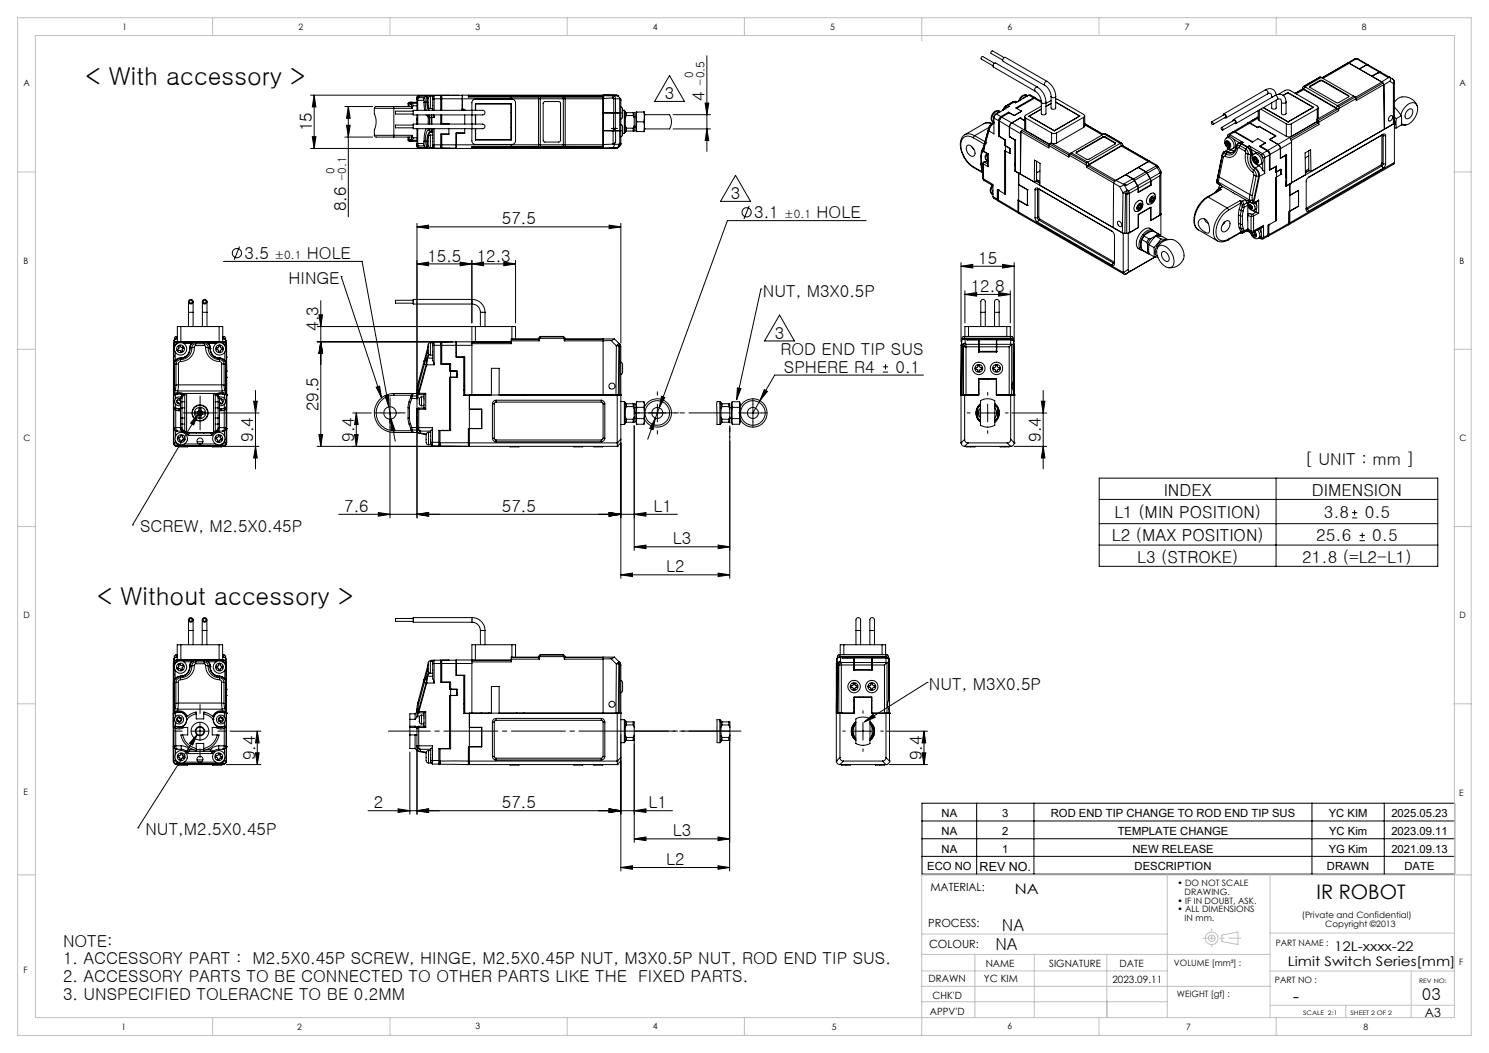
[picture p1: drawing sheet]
<svg xmlns="http://www.w3.org/2000/svg" width="420mm" height="297mm" viewBox="0 0 420 297" stroke-linecap="round" stroke-linejoin="round" font-family="sans-serif">
<defs><g id="words">
<g font-size="7">
<text x="24.1" y="24">&lt; With accessory &gt;</text>
<text x="27.4" y="170.7">&lt; Without accessory &gt;</text>
</g>
<text font-size="5.6" x="371.3" y="253.5">IR ROBOT</text>
<g font-size="4.7">
<text x="187.6" y="27.9">3</text>
<text x="198.8" y="28.3" transform="rotate(-90 198.8 28.3)">4</text>
<text x="88" y="37" transform="rotate(-90 88 37)">15</text>
<text x="97.6" y="59.6" transform="rotate(-90 97.6 59.6)">8.6</text>
<text x="206.2" y="56.1">3</text>
<text x="141.6" y="63.3">57.5</text>
<text x="212.8" y="61.5">3.1</text>
<text x="230.3" y="61.5">HOLE</text>
<text x="69" y="73">3.5</text>
<text x="86.6" y="73">HOLE</text>
<text x="120.6" y="73.8">15.5</text>
<text x="134.5" y="73.8">12.3</text>
<text x="275.9" y="74.4">15</text>
<text x="81.4" y="80.1">HINGE</text>
<text x="215.2" y="83.7">NUT, M3X0.5P</text>
<text x="273.8" y="82.4">12.8</text>
<text x="89.8" y="93.3" transform="rotate(-90 89.8 93.3)">4.3</text>
<text x="218.6" y="95.5">3</text>
<text x="220.1" y="100.1">ROD END TIP SUS</text>
<text x="221.1" y="105.1">SPHERE R4</text>
<text x="252.6" y="105.1">0.1</text>
<text x="89.8" y="115.9" transform="rotate(-90 89.8 115.9)">29.5</text>
<text x="71.4" y="124.6" transform="rotate(-90 71.4 124.6)">9.4</text>
<text x="99.9" y="124.6" transform="rotate(-90 99.9 124.6)">9.4</text>
<text x="293.6" y="124.6" transform="rotate(-90 293.6 124.6)">9.4</text>
<text x="368" y="131.3">[ UNIT : mm ]</text>
<text x="328.2" y="139.8">INDEX</text>
<text x="370" y="139.8">DIMENSION</text>
<text x="97.1" y="144.4">7.6</text>
<text x="141.6" y="144.4">57.5</text>
<text x="184.3" y="144.4">L1</text>
<text x="314.3" y="146.2">L1 (MIN POSITION)</text>
<text x="373.4" y="146.2">3.8</text>
<text x="384.9" y="146.2">0.5</text>
<text x="39.5" y="150.2">SCREW, M2.5X0.45P</text>
<text x="189.8" y="153.6">L3</text>
<text x="313.6" y="152.7">L2 (MAX POSITION)</text>
<text x="371.3" y="152.7">25.6</text>
<text x="387.1" y="152.7">0.5</text>
<text x="187.9" y="161.5">L2</text>
<text x="320.7" y="158.7">L3 (STROKE)</text>
<text x="367.3" y="158.7">21.8 (=L2-L1)</text>
<text x="262" y="194.6">NUT, M3X0.5P</text>
<text x="71.9" y="214.4" transform="rotate(-90 71.9 214.4)">9.4</text>
<text x="260" y="214.4" transform="rotate(-90 260 214.4)">9.4</text>
<text x="105.4" y="228">2</text>
<text x="141.6" y="228">57.5</text>
<text x="182.9" y="228">L1</text>
<text x="41" y="235.6">NUT,M2.5X0.45P</text>
<text x="189.8" y="235.9">L3</text>
<text x="187.9" y="244">L2</text>
<text x="282.6" y="262.7">NA</text>
<text x="17.8" y="267">NOTE:</text>
<text x="280.8" y="268">NA</text>
<text x="17.8" y="272">1. ACCESSORY PART : M2.5X0.45P SCREW, HINGE, M2.5X0.45P NUT, M3X0.5P NUT, ROD END TIP SUS.</text>
<text x="17.8" y="277">2. ACCESSORY PARTS TO BE CONNECTED TO OTHER PARTS LIKE THE FIXED PARTS.</text>
<text x="17.8" y="282">3. UNSPECIFIED TOLERACNE TO BE 0.2MM</text>
<text x="364.7" y="282.6">-</text>
<text x="401.1" y="282.1">03</text>
</g>
<text font-size="4.1" x="286.3" y="252.1">NA</text>
<g font-size="3.7">
<text x="376.3" y="268.2">12L-xxxx-22</text>
<text x="363.3" y="272.4">Limit Switch Series[mm]</text>
</g>
<g font-size="3.5">
<text x="276.3" y="245.6">REV NO.</text>
<text x="401.9" y="286.9">A3</text>
</g>
<g font-size="3.3">
<text x="195.5" y="22.1" transform="rotate(-90 195.5 22.1)">0</text>
<text x="198.8" y="24.1" transform="rotate(-90 198.8 24.1)">-0.5</text>
<text x="94.4" y="49.1" transform="rotate(-90 94.4 49.1)">0</text>
<text x="97.6" y="51.1" transform="rotate(-90 97.6 51.1)">-0.1</text>
<text x="221.2" y="61.5">±0.1</text>
<text x="77.5" y="73">±0.1</text>
</g>
<g font-size="3.2">
<text x="265.6" y="230.5">NA</text>
<text x="282.7" y="230.5">3</text>
<text x="296.4" y="230.5">ROD END TIP CHANGE TO ROD END TIP SUS</text>
<text x="374.8" y="230.5">YC KIM</text>
<text x="392.5" y="230.5">2025.05.23</text>
<text x="265.6" y="235.5">NA</text>
<text x="282.7" y="235.5">2</text>
<text x="315.3" y="235.5">TEMPLATE CHANGE</text>
<text x="374.9" y="235.5">YC Kim</text>
<text x="392.5" y="235.5">2023.09.11</text>
<text x="261.5" y="245.5">ECO NO</text>
<text x="265.6" y="240.5">NA</text>
<text x="282.7" y="240.5">1</text>
<text x="319.4" y="240.5">NEW RELEASE</text>
<text x="320" y="245.5">DESCRIPTION</text>
<text x="374.3" y="245.5">DRAWN</text>
<text x="374.8" y="240.5">YG Kim</text>
<text x="392.5" y="240.5">2021.09.13</text>
<text x="396.2" y="245.5">DATE</text>
<text x="262.5" y="251.3">MATERIAL:</text>
<text x="261.8" y="261.5">PROCESS:</text>
<text x="262" y="267.3">COLOUR:</text>
</g>
<g font-size="2.8">
<text x="278" y="272.6">NAME</text>
<text x="295.9" y="272.6">SIGNATURE</text>
<text x="315.8" y="272.6">DATE</text>
<text x="261.9" y="277.1">DRAWN</text>
<text x="263" y="281.8">CHK'D</text>
<text x="277.5" y="277.1">YC KIM</text>
<text x="313.8" y="277.2">2023.09.11</text>
<text x="262.3" y="286.2">APPV'D</text>
</g>
<g font-size="2.5">
<text x="34.6" y="8.4">1</text>
<text x="84.2" y="8.4">2</text>
<text x="134.2" y="8.4">3</text>
<text x="184.2" y="8.4">4</text>
<text x="234.2" y="8.4">5</text>
<text x="284.2" y="8.4">6</text>
<text x="334.2" y="8.4">7</text>
<text x="384.2" y="8.4">8</text>
<text x="6.7" y="24.4">A</text>
<text x="411.7" y="24.4">A</text>
<text x="6.7" y="74.4">B</text>
<text x="411.7" y="74.4">B</text>
<text x="6.7" y="124.4">C</text>
<text x="411.7" y="124.4">C</text>
<text x="6.7" y="174.4">D</text>
<text x="411.7" y="174.4">D</text>
<text x="6.7" y="224.4">E</text>
<text x="411.6" y="224.5">E</text>
<text x="332.1" y="249.9">• DO NOT SCALE</text>
<text x="332.1" y="254.8">• IF IN DOUBT, ASK.</text>
<text x="332.1" y="257.3">• ALL DIMENSIONS</text>
<text x="334.1" y="252.4">DRAWING.</text>
<text x="334.1" y="259.8">IN mm.</text>
<text x="367.2" y="259">(Private and Confidential)</text>
<text x="373.8" y="261.5">Copyright ©2013</text>
<text x="359.9" y="266.7">PART NAME :</text>
<text x="6.7" y="274.4">F</text>
<text x="331.1" y="272.4">VOLUME [mm³] :</text>
<text x="411.6" y="272.2">F</text>
<text x="332" y="281.1">WEIGHT [gf] :</text>
<text x="359.6" y="277.3">PART NO :</text>
<text x="34.3" y="290.5">1</text>
<text x="83.9" y="290.5">2</text>
<text x="134.2" y="290.4">3</text>
<text x="184.2" y="290.4">4</text>
<text x="234.6" y="290.6">5</text>
<text x="284.2" y="290.4">6</text>
<text x="334.6" y="290.6">7</text>
<text x="384.6" y="290.6">8</text>
</g>
<g font-size="1.7">
<text x="400.3" y="277.2">REV NO:</text>
<text x="367.6" y="286.2">SCALE 2:1</text>
<text x="380.9" y="286.2">SHEET 2 OF 2</text>
</g>
</g></defs>
<g fill="none" stroke="#000" stroke-width=".28">
<path d="M199.4 15.7v27M280.5 17.8l-3.3-1.9a.48 .48 0 0 0-.4 .7l3.3 2M283.2 16.3l-3.2-1.9a.48 .48 0 0 0-.5 .7l3.3 1.8M380 17.8h.6M380.3 17.7l.3 .1M380.6 17.8l9.2 5.3M380.6 17.8l2.8 1.6M380.6 17.8l-7.4 4.3M382.1 16.6l.3-.1 .6 .1M382.1 16.6l-2 1.2M382.4 16.6l-1.8 1.2M382.4 16.6h.3"/>
<path d="M382.4 16.6h-.3M382.7 16.6h.3M382.7 16.6l2.8 1.6M383 16.6l2.9 1.7M383.4 19.5l3.5 2 1.8-1M385.5 18.2l.4 .1M385.5 18.3l-2.1 1.2M385.5 18.3l3.5 2M385.5 18.2l-2.1 1.2M385.9 18.3h-.4M385.9 18.3l3.5 2M87.6 26.8h41.9"/>
<path d="M88.1 38.6h1l-.5 3.3zM88.6 26.8l.5 3.4h-1zM88.6 26.8v15.1M97.3 30.1h7.8M97.3 38.7h7.8M97.8 35.3h1l-.6 3.4zM98.2 30.1l.6 3.3h-1zM98.2 30.1v31M105.6 38.2l.4 .5h5.1M105.6 30.5h5.5M105.6 38.2h5.5M105.6 30.5v1.6"/>
<path d="M105.6 36.6v1.6M105.6 32.1l.1 .1a5.6 5.6 0 0 1-.1 4.4M111.1 30.1h-5.1l-.4 .4M111.1 30.1v.4M111.1 38.2v.5M111.1 30.1h5l.1 .4M111.1 38.2h5.1M111.1 30.5v7.7M111.1 30.5h5.1M115.1 29.2h.3M115.1 39.5h.3M115.1 39.5l.1 .3 .6 .1"/>
<path d="M115.1 29.2v.9M115.1 38.7v.8M115.4 39.5l.4 .4M115.4 29.2v.9M115.4 38.7v.8M115.4 29.2h.4M115.4 39.5h.4M115.8 29.2l.2 .2M115.8 39.5l.3 .4 .2-.3M115.8 28.9l-.4 .3M115.8 28.9l-.6 .1-.1 .2M115.8 39.9h1.8"/>
<path d="M115.8 28.9h1.8M116 39.3l.3 .3M116 39.3l-.2 .2M116 29.4l.2 .9M116.2 38.4l.4 .5M116.2 38.2l-.1 .5h-5M116.2 30.3v.2M116.2 38.2v.2M116.2 38.4l-.2 .9M116.3 29.1l-.3 .3M116.3 29.1l-.2-.2-.3 .3M116.3 29.1l.3 .7"/>
<path d="M116.3 29.1h1.3M116.3 39.6h1.3M116.6 31.4h-5.1v.8h5.1M116.6 35.3h-5.1v.8h5.1M116.6 29.8l-.4 .5M116.6 29.8h1M116.6 38.9h1M116.6 38.9l-.3 .7M117.6 28.1l.2 .2M117.6 27.5h.1M117.6 27.5v3.6M117.6 32.4v2.6"/>
<path d="M117.6 36.3v4.9M117.6 33.3v.8M117.6 34.7l-.1 .3M117.7 27.7l-.1 .2M117.8 28.3h1.6M117.8 28.3v2.8M117.8 32.4v2.6M117.8 36.3v4.2M117.9 27.2l-.3 .5M117.9 27.2h.1M117.9 27.2l-.2 .5M117.9 27.2v.2"/>
<path d="M117.9 27.4l.2 .1M117.9 27.4l-.3 .6M118 27.1l-.1 .1M118.1 27l-.3 .1-.2 .4M118.1 27.5l-.3 .8M118.1 27l-.3 .2-.2 .3M118.1 27h.1M118.1 27.5h1.6M118.2 27l-.3 .2M118.2 27l-.2 .1M119.4 28.3l.2 .6M119.6 39.9l-.2 .6"/>
<path d="M119.6 39.9h.3M119.6 28.9h.3M119.6 28.9l.2 2.2M119.7 27.5l.2 1.4M119.7 27.5l-.3 .8M119.9 39.9l-.2 1.3M119.9 28.9l.3 2.2M119.9 39.9h.5M119.9 28.9h.5M120.2 27.1l.2 1.8M120.2 36.3l-.5 1.5-.1 2.1M120.2 32.4l.5 .4"/>
<path d="M120.2 27.1l-.5 .4M120.2 27.1h-2.2M120.3 27h.1M120.4 27h.1M120.4 27l-.2 .1M120.4 28.9h.2M120.4 39.9h.2M120.4 39.9l-.2 1.8M120.4 28.9l.5 2.2M120.4 27l.2 1.9M120.6 28.9l.2 1.4 .3 .8M120.6 39.9l-.2 1.8"/>
<path d="M120.6 39.9h.2M120.6 28.9h.2M120.7 32.8l.1 .4M120.7 36.3l.2 .4M120.7 32.4v.4M120.8 39.9v1.3l.6 .4M120.8 33.2h.3M120.8 33.2v1.8M120.9 36.7a3.3 3.3 0 0 0-1 3.2M120.9 36.7l.6 .5M121.1 32.4v.8M121.1 36.3l-.2 .4"/>
<path d="M121.1 33.2h.5M121.1 33.2v1.8M121.4 27.1l-.5 .2-.1 .3v2.5l.2 .4 .4 .1M121.4 38.1l-.6 .4v1.4M121.4 27.1h.7v.2M121.4 27.1v3.5M121.4 38.1v3.5M121.4 30.6h.7M121.4 38.1h.7M121.5 37.2h.1M121.5 37.2l-.4 .1-.4 .6-.3 2M121.5 37.3a2.04 2.04 0 0 0-.9 2v.6"/>
<path d="M121.5 37.2h.2M121.6 37.2l-.1 .1M121.6 33.2h.2M121.6 32.4v.8M121.6 36.3l-.1 .9M121.6 33.2v1.8M121.7 37.2l.4 .1M121.8 36.3l-.1 .9M121.8 32.4v.8M121.8 33.2h.6M121.8 33.2v1.8M122 26.9h.1"/>
<path d="M122.1 27.9v3.2M122.1 27.3l.3-.4v4.2M122.1 27.3v.6M122.1 27.9h2.5M122.3 36.3l-.2 .4v4.1M122.3 32.4l.1 .8M122.4 36.3v5.5M122.4 32.4v.8M124.3 26.9v4.2M124.3 32.4v2.5h2.3M124.3 26.9h2.3M124.3 27.4h.3"/>
<path d="M124.3 26.9l-6.1 .1M124.6 27.9h5.8M124.6 27.9v3.2M124.6 32.4v2.5M124.6 37.8v3M124.6 34.9l2 .1M126.6 37.8h-2.3v4M126.6 36.3v1.5h-2M128.7 38.9h.1M130.4 26.9h-5.8v1M130.4 26.9v1M130.4 29.8h.1"/>
<path d="M130.4 27.9h13.8M130.4 31h.7M130.4 27.9v3.1M130.4 30.7h.1M130.4 30.8v.2M130.5 30.8h.1M130.5 26.8v4.1h.6v.2M131.1 36.3v1.3h-2.4v4.3M131.1 32.4v2.6M131.1 37.5h-2.4v3.3M132.1 26.8v.6h12.1M132.1 27.1h20.1"/>
<path d="M133.1 36.3v3.5a.96 .96 0 0 0 1 .9h10.3M133.1 32.4v2.6M133.1 31.1h2.7a.71 .71 0 0 1 1 .7 .71 .71 0 0 1-1 .6h-2.7M133.1 35h2.7a.71 .71 0 0 1 1 .6 .71 .71 0 0 1-1 .7h-2.7M133.1 31.1h-16.5v1.3h16.5M133.1 35h-16.5v1.3h16.5M133.1 31.1v1.3M133.1 35v1.3M134.1 31.1v-1.9h10.1v10.3h-10.1v-3.2M134.1 32.4v2.6M134.1 39.4h10M134.1 29.3h10"/>
<path d="M134.2 29.3v1.8M134.2 32.4v2.6M134.2 36.3v3.1M144.1 29.2v10.3M144.1 35.9h.1M144.1 31.8h.1M144.2 27.1h.1M144.2 27.4v.6M144.2 27.1v.3M144.2 27.4h7.7M144.4 28h-10.3a.96 .96 0 0 0-1 1v2.1M144.4 28a1.02 1.02 0 0 1 1 1v10.8a1.02 1.02 0 0 1-1 .9"/>
<path d="M151.9 27.4v13.9M152.3 27.1l-.4 .3M152.3 27.1l.1 .3M152.3 27.1h6.7M152.4 27.4v13.9M152.4 27.4h6.5M153.4 28.8l.3-.2h3.9l.5 .4v10.5l-.3 .5-4.1 .1-.5-.3zM158.9 27.4v13.9M159 27.1l-.1 .3M159 27.1h.2M159.2 27.1l.2 .3M159.2 27.1h.1"/>
<path d="M159.2 27.1h10.9M159.4 27.4v13.9M159.4 27.4h10.7v.5M170.1 27.4h.1M170.1 27h2.8M170.1 27v.9M170.1 27.9v12.9M170.1 27.9l-25.7 .1M170.1 31.8h3M170.1 36.8l2.5 .1M170.5 26.9h3.5zM172.4 36.2h1.8"/>
<path d="M172.6 31.9h.5M172.6 31.9h-2.5M172.6 31.8v.1M172.6 36.9h.1M172.9 27h.4M172.9 27.7l.2 .2M172.9 27v.7M172.9 27.7l-2.8 .2M173 36.5h.4M173.1 36.9h.5M173.1 31.9h.5M173.1 31.9v5"/>
<path d="M173.1 36.9h-3M173.1 27.9h.5M173.1 31.8h1.7M173.1 27.9v3.9M173.1 36.5v.4M173.2 31.8v.1M173.2 36.9h.1M173.3 27h.9M173.3 27l.3 .9M173.6 31.9v5M173.6 31.9h1.2M173.6 27.9h1.2"/>
<path d="M173.6 27.9v4M173.6 36.9v3.2M173.6 36.9h-.7v3.7M173.6 36.9h1.2M174 26.9l.2 .1M174 26.9l-3.9-.1v.2M174 26.9h.1M174.1 26.9l.1 .1M174.1 26.8l-43.7 .1M174.2 31.8v.1M174.2 36.9h.1M174.2 27l.6 .5"/>
<path d="M174.2 27h.1M174.8 27.5v.4M174.8 27.5l.2 .4M174.8 36.8h.3M174.8 31.9h.3M174.8 27.9h.2M174.8 31.8h.3M174.8 36.9h.3M174.8 27.9v3.9M174.8 31.9v4.9M174.8 36.9v3.6M174.8 36.8l-1.2 .1"/>
<path d="M175 27.9l.1 .4M175.1 35.1l.4 .3 .1 .4a4 4 0 0 1-.3 2.7l-.2 .1M175.1 30.1l.4 .3 .1 .4a4.3 4.3 0 0 1-.3 2.7l-.2 .1M175.1 27.9v12.9l-.5 .6M175.6 31.1h.5M175.6 37.6h.5M176.1 31.1l.3 .3v5.9l-.3 .3M176.1 31.1v6.5M176.4 31.8h2.5v1.4M176.4 35.5l.3 .7M176.7 31.8v.8M176.7 36.2v.8"/>
<path d="M176.7 32.6l-.3 .6M176.7 32.6h1.9M176.7 36.2h1.9M178.6 31.8v.8M178.6 36.2v.8M178.6 32.6l.3 .6M178.9 35.5v1.5h-2.5M178.9 33.2v2.3M178.9 32.9h.5M178.9 35.9h.5M178.9 35.5l-.3 .7M179.6 34.4l-.1 1.3 .1 1.4"/>
<path d="M179.6 31.6l-.2 .3v5l.2 .2M179.6 31.6l-.1 1.4 .1 1.4M179.6 31.6h2M179.6 34.4h2M179.6 37.1h2M181.6 31.6l.2 1.4-.2 1.4M181.6 31.6l.2 .3v5l-.2 .2M181.6 34.4l.2 1.3-.2 1.4M181.8 32.6l.1-.3h5.8a1.04 1.04 0 0 1 1.6 1 3.6 3.6 0 0 1-.5 3.1h-6.9l-.1-.3M188.8 21.3l4.3 7.3h-8.5zM189.9 36.4h10.5M189.9 32.3h10.5"/>
<path d="M198.9 29.1h1l-.5 3.2zM199.4 36.4l.5 3.2h-1zM274.6 38.9a2.18 2.18 0 0 0-2.5-.3 2.18 2.18 0 0 0-1.1 2.3 7.9 7.9 0 0 0 3.6 6.2M274.6 38.9l3.1 1.8M274.9 38.3a2.51 2.51 0 0 0-2.9-.2 2.51 2.51 0 0 0-1.1 2.6 8.3 8.3 0 0 0 3.7 6.6M274.9 38.3l-.3 .6M274.9 38.3l2.9 1.7M277.5 34.9l.8-.3 1.4 .3M277.5 34.9l-5.3 3.1M278.8 36.8l.1 .1M278.8 36.8l-1.5 5.6M278.9 36.1l-1.2 4.2"/>
<path d="M278.9 36.3l-.1 .5M278.9 36.3l-1.2 4.1M278.9 36.9l-1.5 5.7M278.9 35.9l-4 2.4M279.9 34.8l-1.2-.2-1.1 .3M279.9 34.8l-.6 .5-.4 1M280 34.8l.3-.3-.4 .3M280 34.8l-.7 .6-.4 .9M280 34.8h-.1M280.1 34.4l.3 .2M280.3 34.7a3.2 3.2 0 0 0-1.5 2.1M280.3 34.7l-.9 1-.5 1.2"/>
<path d="M280.3 34.7l-.3 .1M280.4 33.3v4.5l-1.5-.9M280.4 33.3l1.3 .7M280.4 34.6l-.1 .1M280.4 33.1l-.2 .5 .2 .9M281 32.2l-.4 .4-.2 .7M281 32.2l-.6 .5v.6M281 32.2l1.3 .7M281.7 34v4.4M281.7 38.4l1.7 1M281.9 31.4a1.82 1.82 0 0 0-2 .8 1.82 1.82 0 0 0 .2 2.2M281.9 31.4a2.12 2.12 0 0 0-2 2.9l.2 .1"/>
<path d="M281.9 31.4l.2 .1M281.9 34.1l2.8 1.7M281.9 38.2l-.2 .2M281.9 34.1v4.3l1.7 1.1M282 31.6l-.6 .1-.5 .5M282.3 33.3l-.3 .6M282.3 32.9l-.4 .3-.2 .8M282.5 33.1l2.9 1.6M282.5 33.1l-.3 .3-.3 .7M283.4 39.4v1.6M283.5 39.4h-.1M283.6 39.4v1.7l1.3 .8v1.4"/>
<path d="M283.8 29.8l-.5 .5-.3 .7M284.2 29.7h.1M284.2 29.7l-1 1.2M284.2 29.7l-.4 .1M284.3 29.7l-.9 1.1M284.3 29.7l.5 .3-3.8 2.2M284.5 31.6l1.6 1M284.5 31.6l-2.2 1.3M284.5 31.6v.3M284.7 38.6h.1M284.7 38.6l1.7 .9v8.8l1.4 .8M284.7 35.8v2.8"/>
<path d="M285.4 34.7l-.4 .4-.3 .7M285.4 34.6l-.5 .6-.2 .7 3.1 1.8M285.4 34.6l10.6 6.1M285.9 28.7l.1 .1M285.9 28.7l-2.1 1.1M285.9 28.7l-1.7 1M286 28.8l-1.7 .9M286.1 32.6h.1M286.2 28.6h.5M286.2 28.6l-.7 .3M286.2 39.4h.1M286.2 28.6l-.3 .1"/>
<path d="M286.2 39.4v8.8M286.8 28.7l-.8 .1M286.8 28.6l.1 .1M287.8 33.3h.1M287.8 33.3l-2.4 1.3M287.8 33.3l1.2 .7M287.8 33.3l-2.4 1.4M287.8 37.7v11.4M288 37.2l7.9 4.5v-.6M288 37.2l-.2 11.9M288.1 31.4l-2 1.2M288.1 31.4h.1"/>
<path d="M288.1 31.4l-2 1.2-1.4-.8-2.2 1.3M288.2 36.8l-.4 .9M288.2 36.8l-.2 .4M288.2 36.8l7.7 4.4M289 32.9v3.5l.3 .4M289.3 33.3l7.3 4.2M289.3 36.8l6.7 3.9M289.3 33.3v3.5M289.6 26.9a1.79 1.79 0 0 0-2.2 1.6M289.6 26.9a1.77 1.77 0 0 0-1.9 1.4M289.6 26.9l.3 .1M289.8 27.1l-.7 .2-.5 .5"/>
<path d="M290.2 26.8h.4l1.4 .7M290.2 26.8l-3.7 2.2-.5-.2M290.2 26.8l1.3 .8M290.3 32.8h.1M291.5 27.6l.4-.1 .2 .2M291.5 27.6l-5 2.8 1.6 1M291.7 27.7h.4l1.6 .8M291.7 27.7l2 1.2M291.7 27.7l-4.9 2.9M291.9 25.7a3.9 3.9 0 0 1 1.8 3.1M292.6 24.5a5.3 5.3 0 0 1 2.4 4.3M292.6 24.5l-11.8-6.7a.76 .76 0 0 0-.6 1.1l11.7 6.8"/>
<path d="M292.6 24.5a.76 .76 0 0 0-.7 1.2M293.7 28.8v3.3a.78 .78 0 0 0 1.3 0v-3.3M293.7 29.9l-4.4 2.6-.3 .4 .3 .4M293.7 28.8a.74 .74 0 0 0 1.3 0M293.7 30.8l-3.5 2 7.2 4.1M294.7 24.1a4 4 0 0 1 1.8 3.1M295.3 23a5.3 5.3 0 0 1 2.5 4.2M295.3 23l-11.7-6.8a.74 .74 0 0 0-.6 1.1l11.7 6.8M295.3 23a.74 .74 0 0 0-.6 1.1M296.5 27.2v3.2a.74 .74 0 0 0 1.3 0v-3.2M296.5 27.2a.74 .74 0 0 0 1.3 0M296.5 29.2l-1.5 .9"/>
<path d="M296.5 28.4l-1.5 .8M296.6 37.5l.7 .2 .7-.2M296.6 37.5v2.9M297.4 36.9h.1M297.8 27.9l7.8 4.4 .4 .4-.4 .4M297.8 28.8l6.7 3.9M297.8 28.8l6.8 3.9-7.2 4.2M298 37.5v2.9M304.5 32.7l-7.1 4.2M304.5 32.7v.1M305.6 35.9l-7.6 4.5M305.6 33.1l-7.6 4.4"/>
<path d="M305.6 33.1v2.8M306 32.7v2.9l-.4 .3M306 34.9h.1M306 35.2l4.9 2.9M306 34.9l5.1 3M311 38.6h.7M311 38.8h.7M311 38.6l-7.3 4.3M311 38.8l-7.3 4.2M311 38.6v.2M311.4 37.8l-9.2 5.3M311.4 37.8l4.6 2.6"/>
<path d="M311.7 37.7l-.3 .1M311.7 37.7l4.7 2.7M311.7 37.7l4.6 2.7M311.7 38.6l2.8 1.6M311.7 38.8l2.8 1.6M311.7 38.6v.2M341.7 34.4l3.6-2.1a.48 .48 0 0 1 .4 .8l-3.5 2M341.7 34.4a.41 .41 0 0 1 .5 .2 .41 .41 0 0 1-.1 .5l-.4-.2zM344.5 36.1a.37 .37 0 0 1 .4 .1 .37 .37 0 0 1-.1 .5zM344.5 36l3.6-2.1a.48 .48 0 0 1 .3 .7l-3.5 2.1M345 32.5l.1-.3a.61 .61 0 0 1 .7 .3 .61 .61 0 0 1-.1 .8l-.3-.1M345.8 39.7a1.23 1.23 0 0 1 1.1 .7 1.23 1.23 0 0 1 0 1.3 1.35 1.35 0 0 1-1.1-2z"/>
<path d="M346 38.9a1.73 1.73 0 0 1 2.5 1.5v.9l-.8 .6M346 38.9a1.81 1.81 0 0 0-.2 2.1 1.81 1.81 0 0 0 1.9 .9M346 38.9a2.11 2.11 0 0 1 1.9 2.9l-.2 .1M346.6 38.5l.1 .1M346.9 38a.39 .39 0 0 0-.5 0 .39 .39 0 0 0-.1 .4v.3l.3-.2M346.9 38l3.7 2.2M346.9 38l-.3 .5M347.8 34.1v-.2a.61 .61 0 0 1 .8 .2 .61 .61 0 0 1-.2 .8l-.2-.1M347.9 39.3l1.7 .9M348 37.1h.4M348.2 37.2h-.5l-1.3 .8M348.2 37.2l-1.3 .8"/>
<path d="M348.2 37.2l5 2.9 1.6-1 2.1 1.2M348.4 37.1l5 2.9M352 34.7h.6M352 34.7h.5M352 34.7l-4.1 2.4M352.5 34.7l-4.1 2.4M352.5 34.7l2.2 1.3 .5-.3 4.6 2.6M352.6 34.7l2.1 1.2M353.4 33.9l-1.4 .7M354.7 35.9v.1M354.9 31.2v2.4l.3 .4M354.9 33l-1.6 .9"/>
<path d="M354.9 33.3l-2.3 1.4M355.1 35.6l4.8 2.8M355.1 35.6l-.4 .3M355.1 35.6v.2M355.2 34l7.6 4.4M355.2 31v3M355.6 30.8l7.2 4.1M356.3 30.4l7 4M356.9 25.4a1.91 1.91 0 0 1 3.1 1.4M356.9 25.4a.76 .76 0 0 1 .6 1.1M356.9 25.4l-11.7 6.7M357.5 26.5a.69 .69 0 0 1 .9-.1 .69 .69 0 0 1 .3 .8"/>
<path d="M357.5 26.5l-11.7 6.8M358.2 39.3v.1M358.2 39.3l2.3 1.4M358.7 27.2l.2 .2M358.7 27.2v.3M359.7 26.9a1.94 1.94 0 0 1 2.1-.1 1.94 1.94 0 0 1 1 1.9M359.7 26.9a.76 .76 0 0 1 .6 1.2M359.7 26.9l-11.8 6.8M359.8 38.3v.1M359.8 38.3l-1.7 1.1 2.4 1.3M359.9 38.4l-1.7 .9M360 28.3v2.1a.75 .75 0 0 1-1.3 0v-1.4"/>
<path d="M360.3 28.1a.69 .69 0 0 1 .8-.2 .69 .69 0 0 1 .4 .8M360.3 28.1l-11.7 6.8M360.5 26.6l2-1.1 .7-.2 .7 .2 7.6 4.4 .3 .4-.3 .4M361.5 28.7v3.3a.78 .78 0 0 0 1.3 0v-3.3M361.5 28.7a.74 .74 0 0 0 1.3 0M362.8 38.4l.7 .2 .7-.2M362.8 34.9l.7 .2 .7-.2M362.8 34.9v3.5M363.3 26.2l-1.4 .7M363.3 26.2l7.1 4.1M363.3 26.1l7.2 4.2-7.2 4.1M363.3 26.1l-1.4 .8"/>
<path d="M363.3 26.1v.1M363.3 34.4h.1M364.2 34.9v3.5M367.4 25.1l.3 .2M367.4 25.1h.1M367.4 25.1l-2.1 1.2M367.7 25.1h-.3M367.7 25.3l9.2 5.3M367.7 25.1l9.2 5.3M367.7 25.3l-2.1 1.2M368.1 24.5h-.5l-.2 .7M368.1 24.5l9.2 5.3"/>
<path d="M368.1 24.5l-.4 .6M369.6 24.3l-.2 .2 .2 .2 7.5 4.3 .5-.1 2.8-1.6 .1-.2-.1-.2M369.6 24.4l-.2 .1M369.6 24.3v.1M371.4 33.7l.4 .3M371.4 34.3l-7.2 4.1M371.4 34.3l.1 .1M371.4 33.7v.6M371.5 34.4l.3 .3M371.5 34.4l-11 6.3M371.5 30.7l-7.3 4.2M371.5 30.7v2.9"/>
<path d="M371.5 33.6l-.1 .1M371.8 34l.2 .5M371.8 34.7l-7.8 4.5 .3 .9M371.8 34.7l.2 .4M371.8 30.3v2.9l-.3 .4M372 34.5v.6M372 35.1l-7.8 4.5M372.3 22.7h.7M372.3 22.9h.7M372.3 22.7l-2.7 1.6M372.3 22.9l-2.7 1.5M372.3 22.7v.2"/>
<path d="M372.4 21.7l.3 .1M372.4 21.7l-4.7 2.7M372.4 21.7l-.1 .1M372.7 21.8l-4.6 2.7M372.7 21.8l9.1 5.3M372.9 22l7.4-4.3zM373 22.7l7.4 4.2M373 22.9l7.4 4.2M373 22.7v.2M376.9 30.6l.3 .3M376.9 30.4l.3 .5M376.9 30.6l-5.4 3"/>
<path d="M377.2 30.9l.3 .1M377.2 30.9l-5.4 3.1M377.3 29.8l.3 .3M377.3 29.8l-.4 .6M377.5 31l.1 .2M377.5 31h.1M377.6 30.1l.1 .5M377.6 31.2l-5.6 3.3M377.6 31v.2M377.7 30.6l-.1 .4M380.4 27.1l.1 .1M380.4 26.9v.2"/>
<path d="M381.8 27.1l.4 .3M381.8 27.1l.8 .7M381.8 27.1l-4.5 2.7M382.2 27.4l.3 .4M382.2 27.4l-4.6 2.7M382.5 27.8l.1 .3M382.5 27.8l-4.8 2.8M388.7 20.5h.1M389 20.4l-2 1.1 2.8 1.6M389 20.4l2.6 1.5M389 20.3h.4M389 20.3l-.3 .2"/>
<path d="M389.4 20.3l.1 .1M389.5 20.4h-.5M389.5 20.4l2.3 1.3M389.8 38.1l.2-.1 .1 .3M389.8 23.1l.6 .8M389.8 38.1v7.9M389.8 38.1l.3 .2M389.8 23.1l-7.5 4.3M390.1 37.9a.42 .42 0 0 1 .5-.1 .42 .42 0 0 1 .2 .5M390.1 37.9l-21 12.1M390.1 37.9l-.3 .2M390.1 38.3h.7"/>
<path d="M390.1 38.3v7.9M390.3 23.9l-7.7 4.5v-.6M390.3 23.9l-.2-.5-7.5 4.4M390.3 23.9l.2 12.5M390.4 23.9l.1 12.5M390.8 38.3v7.9M391.6 21.9l-1.8 1.2M391.8 21.7l-.2 .2M391.8 21.7l.1 .1M391.9 21.8l.4 .5-.3 .6M391.9 21.8l.9 .5M392 22.9l-1.6 1"/>
<path d="M392 22.9l1 .6M392.1 32.8l.3-.2a.66 .66 0 0 1 .5 .6 .66 .66 0 0 1-.4 .7l-.4 .2-.4-.2v-.6zM392.8 22.3a.89 .89 0 0 1 .2 1.2M392.8 22.3l.5 .8M393 35l-2.5 1.4M393 23.5v11.5M393.3 28.8a3.6 3.6 0 0 1 3.5-1.5 3.6 3.6 0 0 1 2.9 2.5M393.3 33.7l.2 1-.2 .9M393.3 23.1l-.3 .4M393.3 34.5l-.3 .5M393.3 23.1v22.8M393.3 34.8l-29.5 17.1"/>
<path d="M393.3 32.9l.5 .6M393.3 30.2l2 2.5M393.3 30.2v.1M393.8 33.5v2.6M393.8 36.1l-.5 .1M395.1 32.5a4 4 0 0 1 3.9-3.5 2.15 2.15 0 0 1 .7 2.9 4.2 4.2 0 0 1-3.7 3.3l-.7-.5M395.3 35.2h1.3M395.3 32.7v2.5M395.3 32.7l-1.5 .8M395.3 35.2l-1.5 .9M397 31.1a.81 .81 0 0 1 1.1-.4 .81 .81 0 0 1 .4 1.1 1.46 1.46 0 0 1-2 1.5l-.2-.9zM117.6 41.2l.1 .3 .4 .2"/>
<path d="M117.6 41.2l.2 .4 .3 .1M117.6 41.2h.1M117.8 40.5l.3 .7M117.8 40.5l-.2 .1M117.8 40.5h1.6M117.9 41.6l.3 .1M117.9 41.5h.1M117.9 41.6h.1M117.9 41.3l-.3-.6 .3 .8M117.9 41.3v.3M118 41.6l.2 .1M118 41.6l2.2 .1"/>
<path d="M118.1 41.2l-.2 .1M118.1 41.7h.1M118.1 41.2h1.6M118.2 41.7l4.2 .1M119.4 40.5l.3 .7M119.7 41.2l.5 .5M120.2 41.7h.2M120.4 41.7h-.1M122 41.8h.1M122.1 41.4v.2h-.7M122.1 40.8v.6M122.1 40.8h2.5"/>
<path d="M122.1 41.4l.3 .4M122.4 41.8h1.9M124.3 41.3h.3M124.3 41.8h2.5M124.6 40.8h4.1M124.6 40.8v1h4.1M126.8 41.8h.1M126.8 41.8l.3 .1M128.7 40.8v1M128.7 40.8h15.5M128.7 41.8h.1M133.1 41.6h19.1"/>
<path d="M138.6 41.9v-.2l2.2 .2M144.2 40.7v.6M144.2 41.3v.3M144.2 41.3h-11.1v.6M144.4 40.7l25.7 .1M151.9 41.3l.4 .3M151.9 41.3h-7.7M152.3 41.6h6.7M152.4 41.3l-.1 .3M152.4 41.3h6.5M158.9 41.3l.1 .3M159 41.6h.2"/>
<path d="M159.2 41.6h.1M159.4 41.3l-.2 .3M159.4 41.3h10.7M170.1 40.8v.5M170.1 41.3v.3h-10.9M170.1 40.8v.9M170.1 41.7v.2l3.6-.1M171.8 41.8h1.7zM172.4 41.7h-2.3M172.4 41.7h1.4M172.9 40.6l-2.8 .2M173.3 40.7l-.3 .7-.6 .3"/>
<path d="M173.3 40.7h1.3M173.6 40.1l-.7 .5M173.6 40.1l-.3 .6M173.8 41.7l-.1 .1M174.4 41.5l-.7 .3M174.4 41.5l-.3 .4h-86.5M174.6 40.7a.88 .88 0 0 1-.8 1M174.6 40.7v.7M174.6 41.4l-.8 .3M174.6 41.4l-.2 .1M174.8 40.5h.3l-.3 .7zM174.8 40.5l-.2 .2"/>
<path d="M207.5 49.5l4.2 7.3h-8.5zM211.3 58l-1.5 3.8M272.7 41.1a1.37 1.37 0 0 1 2 1.1 1.06 1.06 0 0 1 .4 1.2 1.06 1.06 0 0 1-1.1 .7 2.35 2.35 0 0 1-1.3-3zM274 41.3l.7 .8M274.6 47.1v.2M274.6 47.1l2.5 1.4M274.6 47.3l2.5 1.4M276.7 46.3l.2 1.5M276.7 43.9l.1 .2M276.7 46.3l.1 .1M276.7 43.9v2.4M276.8 46.4l.2 1.4"/>
<path d="M276.8 44.1v2.3M276.9 47.8h.1M276.9 47.8l.3 1M276.9 42.6l-.2 1.3M276.9 42.6l.1 .3M277 42.9l-.2 1.2M277 47.8l.2 .7M277.2 41.9l.1 .3M277.2 41.9l-.3 .7M277.2 48.8v.1M277.2 48.8h.1M277.2 50.2l.4 .7"/>
<path d="M277.2 46.1l.2 .1M277.2 50.2l.2 .2M277.2 46.1v4.1M277.3 42.2l-.3 .7M277.3 42.2h.1M277.3 42.4l.2 .4M277.3 42.4l.1 .2M277.3 42.4h.1M277.4 50.4l.2 .5M277.4 50.4l2.7 1.6v3.4M277.4 46.2v4.2M277.4 46.2l1.3 .8"/>
<path d="M277.4 42.6l.1 .1M277.4 42.6l1.3 .8M277.4 41.8l-.1 .4M277.5 42.7l1.2 .7M277.5 41.6h.1M277.5 41.6l-.2 .7M277.5 41.6l-.2 .8M277.5 41.4l-.3 .5M277.6 45.7l-.4 .4M277.6 45.7l.1 .1M277.6 50.9h.1M277.6 50.9l2.5 1.5"/>
<path d="M277.7 45.8l-.3 .4M277.7 45.8l.9 .4M277.7 40.4l-.2 1.2M277.7 40.3v.1M277.8 40.3l-.3 1.3M278.3 45.2l.3 .2M278.3 43.2v.2M278.3 45.2v.2M278.3 45.4l-.8 .3M278.4 43.3a1.22 1.22 0 0 0-.1 1.9M278.4 45.5l-.7 .3M278.4 45.5h.1"/>
<path d="M278.4 45.4v.1M278.4 45.2v.3M278.6 43.4l-.5 .9v.5l.2 .4M278.6 44.6v.6M278.6 43.4l.1 3.6M278.7 43.4v3.6M279.9 52.2a1.66 1.66 0 0 0 0 2.5M279.9 54.7l.2 .2M280.1 53.6v1.1M280.1 55.4l.1 .5 1.3 .8M280.1 52.5a1.78 1.78 0 0 0-.2 2.2M280.1 55.4l1.2 .8"/>
<path d="M281.3 56.2l.4 .5M281.5 56.1l.1 .2M281.5 53.5v2.6M281.5 56.1h.1M281.6 53.6h.1M281.6 56.4l5.5 3.3M281.6 56.4l.1 .4 5.7 3.4M281.6 53.6v2.8M283.4 54.7l-2.1-1.3v2.8M283.4 41l.2 .2M283.6 41.2v13.6l-.2-.1M283.6 40.9l-.2 .1"/>
<path d="M283.6 40.9h.1M283.6 41.2l1.2 .7M283.6 54.6h.1M283.6 54.6l-.2 .1M284.8 43.3l-1.4-.9v12.3M284.8 41.9v1.4M284.9 41.8l-.1 .1M284.9 43.3h.1M284.9 43.2l-.1 .1M286.2 48.2l1.1 .7M286.4 45.9v1M286.4 48.1l-.2 .1"/>
<path d="M287.1 59.7l.4 .5M287.3 48.8h.1M287.3 59.8l.2 .5 29.6 17M287.3 48.8l29.5 17M287.3 52.1l2.5 1.4M287.3 48.8v11M287.3 59.8l29.5 17.1M287.3 52.1h.1M287.4 56.5l-.1 .1M287.8 49.1l3.9 2.2M289.8 53.5h.1M289.8 57.9h.1"/>
<path d="M289.8 53.5v4.5l-2.5-1.4M289.8 57.9l-2.7-1.5v3.3M291.7 51.3l.1-6.1 1.6 .9-.1 6.1M292 53.5v7.9M292 53.5h.7M292.2 51l1.1 .7M292.3 51l1 .5M292.4 50.6l.9 .5M292.4 51l-.7 .3M292.4 45.5v5.5M292.7 53.1l21.2 12.3 .5 .9v8.1a.44 .44 0 0 1-.2 .4 .44 .44 0 0 1-.5 0M292.7 53.1a.43 .43 0 0 0-.5-.1 .43 .43 0 0 0-.2 .5"/>
<path d="M292.7 53.1l.3 .2M292.7 53.5v7.9M293 53.3h-.3v.2M293 53.3v7.9M293 53.3l-.3 .2M293.3 48.2l-.6 .4-.3-.2M295.9 41.1l5.6 3.2v-.2M296.1 40.6l-.2 .5M296.1 40.6l5.4 3.1M296.6 40.4l-.5 .2M296.6 40.4l.7 .1 .7-.1M296.6 40.4l5.1 3"/>
<path d="M301.5 43.7v.4M301.6 43.8l-.1 .3M301.6 43.8l4.8 2.7M301.9 43.4l-.3 .4M301.9 43.4l4.6 2.6M302.2 43.1l-.3 .3M302.2 43.1l-.7 .6M302.2 43.1l4.6 2.7M303.7 43l-.1 .2M303.7 42.9v.1M306.4 46.5l.1 .5M306.5 47v.2"/>
<path d="M306.5 47h.1M306.5 47.2l7.6 4.4M306.5 46l-.1 .5M306.6 47l-.1 .2M306.8 46.8l-.2 .2M306.8 45.8l-.3 .2M306.8 46.8l7.6 4.4M306.8 45.8l.4 .6M307.2 46.5l-.4 .3M307.2 46.4l-.4 .4M307.2 46.5l7.5 4.4M314.1 51.6l1.6 1"/>
<path d="M314.1 51.6l-.1 12.6M314.4 51.2l-.1 .1M314.5 40.2l.1 .2-.1 .2-7.3 4.3h-.8l-2.8-1.7 .1-.3M314.5 40.4l.1 .1M314.5 40.2v.2M314.7 50.9l-.3 .3M314.7 50.9l-.6 .7M314.7 50.9l2.2 1.1M315.7 52.6l1.1 1.8M316 40.4l-9.2 5.4M316 40.4l.3 .7M316.3 40.4h-.3"/>
<path d="M316.3 40.4l.4 .7M316.3 41.1h.4M316.3 41.2l-9.1 5.3M316.3 41.2l7.6 4.4M316.3 41.1l-9.1 5.3M316.7 41.1l-.4 .1M316.7 41.1l7.5 4.4M316.7 41.1h.1M316.8 54.4l.7 .1M316.8 54.4l-.2 11.3 .5 .1h.2l.2-11.3M316.9 52l.8 .3M317.1 52.1l-1 .5h-.4"/>
<path d="M317.1 52.1l.6 .2M317.1 52.1l.9 1.6M317.5 54.5l.3 .2M317.5 49.3l2 1.1M317.6 49.2l1.7 1.1M317.6 49.2v.1M318 53.7l-1.2 .7M318 53.7l-.5 .8M318 53.7l.3 .2M318.3 53.9l-.5 .8M318.3 53.9l.3 .7M318.6 54.6l-.8 .1"/>
<path d="M318.6 54.6v11l-.6 .2h-.2v-11.1M319.3 50.3l.4 .2M319.3 50.3h.1M319.5 50.4l.5 .6M319.5 50.4l-2.6 1.6M319.7 50.5l.3 .4M320 50.9l.9 1.5M320 51l-2.3 1.3M320 51l.9 1.4M320.8 58.5l.4 .2M320.8 58.5v.3l.2-.1M320.8 58.6l.2 .1"/>
<path d="M320.9 52.4l.1 .7M320.9 52.4l-2.6 1.5M320.9 52.4l.2 .7M321 58.7h.2l.1 .4 .3-.2M321 54.1h.1M321 53.1l-2.4 1.5M321.1 53.1v1M321.1 58.6h.1M321.1 57.6a.61 .61 0 0 1 .9-.3 .61 .61 0 0 1 .1 1 .87 .87 0 0 1-.5 .8 .87 .87 0 0 1-.9-.1l.1-.9zM321.1 58.4v.2M321.1 58.4l.5 .3M321.1 58.6l.5 .3"/>
<path d="M321.3 57.6l.4 .3M321.4 58l-.3 .4M321.4 58l.4 .2M321.4 57.6l.2 .1M321.6 57.7l.1 .2 .4-.2v.4M321.6 57.7v-.2l-.8 1M321.6 57.8v.1M321.6 58.7v.2M321.6 57.9l-.2 .1M321.6 57.9l.5 .2M321.8 56.5a1.84 1.84 0 0 1 .3 2.1 1.84 1.84 0 0 1-1.9 1M321.8 58.2l-.2 .5"/>
<path d="M322.1 58.1l-.3 .1M322.2 56.8a1.17 1.17 0 0 0-1.9 .6 1.41 1.41 0 0 0 .1 2.3M323.2 48.5l.3 .4M323.2 48.5l-3.5 2M323.3 48.4l.3 .5M323.3 48.4l-2.2-1.2 2.1 1.3M323.5 48.9l-3.5 2M323.5 48.9l.9 1.5M323.6 48.9l.8 1.4M323.9 45.6l2.1 1M323.9 45.6l.4-.1 2.1 1.2M323.9 45.6l-9.2 5.3"/>
<path d="M323.9 45.6l-6.3 3.6M324.2 45.5l-.3 .1M324.3 56.4l.4 .3M324.3 56.4v.4l.3-.1M324.3 56.5l.3 .2M324.4 50.4l.2 .7M324.4 50.4l-3.5 2M324.4 50.3l.3 .7M324.5 52.2h.2M324.6 56.7h.2v.3l.3-.1M324.6 58.5h.1M324.6 58.5v3.7l2.8-1.7"/>
<path d="M324.6 58.5l-3.5 2M324.6 51.1v1l-3.5 2M324.6 51.1l-3.5 2M324.7 51v1.2M324.7 56.4v.2M324.7 56.4l.4 .2M324.7 56.6l.4 .3M324.7 52.2l-3.7 2.1v-1.2M324.7 55.6a.6 .6 0 0 1 .9-.3 .6 .6 0 0 1 .1 .9l-.3 .6-.7 .5a.94 .94 0 0 1-.5-.9 .94 .94 0 0 1 .5-.8zM324.8 55.6l.4 .2M324.9 55.9l-.2 .5M324.9 55.9l.5 .3"/>
<path d="M324.9 55.6l.2 .1M325.1 55.7l.1 .1 .4-.1v.4M325.1 55.7v-.3l-.8 1M325.1 55.8h.1M325.1 56.6v.3M325.1 55.8l-.2 .1M325.1 55.8l.5 .3M325.4 54.5a1.88 1.88 0 0 1-1.1 3.1l-.6-.1M325.4 56.2l-.3 .4M325.6 56.1l-.2 .1M325.7 54.7l-.1-.1a1.66 1.66 0 0 0-2.1 1.5l-.1 1 .5 .5M326 46.8l.4 .4"/>
<path d="M326 46.6v.2M326 46.6l.4 .1M326 46.8l-2.7 1.6M326.4 46.7h.1M326.4 47.2l-2.8 1.7M326.4 47.2l.8 1.6M326.5 46.7l.2 .3M326.7 47l-.3 .2M326.7 47l.7 1.2v.4M327.1 49.6v11.1l.3-.4M327.1 49.6l-2.4 1.4M327.2 48.8l.2 .3"/>
<path d="M327.2 48.8l-2.8 1.5M327.4 49.1l-.3 .5M327.4 48.6l-.2 .2M327.4 48.7v.4M327.4 48.6v.1M327.4 48.7v18M340.5 55.6a7.6 7.6 0 0 0-3.5 8l1 1.2M340.5 55.6h.3M340.8 55.6a7.8 7.8 0 0 0-3.6 8.2l.8 1M340.8 55.6l5.3 3.1M343 54h.1M343.2 51.5l.4 .4"/>
<path d="M343.2 51.4v.1M343.2 51.3v.1M343.2 51.4l.3 .3M343.2 51.3h.1M343.2 51.4h.1M343.2 51.3v.2M343.4 50.8l.2 .5M343.4 50.8l-.2 .6M343.4 53.8l-.1 .2M343.5 53.4l-.5 .6M343.5 53.4l-.1 .4M343.5 51.7l1.2 1-1.1-.8"/>
<path d="M343.5 51.7l.1 .2M343.6 49.6l.3 .3M343.6 49.6l-.2 1.2M343.6 51.3l8.9 5.1M343.6 51.3l-.1 .4M343.9 49.9l-.3 1.4M343.9 49.9l8.6 5M344.1 53l-.1 .2M344.1 53v.1M344.2 52.3l-.3 .3-.1 .7M344.2 53.1v.3M344.2 53.1l.7-.5 6.4 3.7"/>
<path d="M344.2 53.1l-.7 .3M344.2 52.2v.1M344.2 53.4l.2 .1M344.2 53.4l-.8 .4M344.3 52.2l-.1 .1M344.4 52.9h-.3v.1M344.4 53.5l-.2-.1-3.7 2.2M344.4 53.5l-3.6 2.1M344.7 44.1l.4 .3M344.7 43.8l-1.5 7.5M344.7 43.8v.3M344.7 44.1l-1.1 5.5"/>
<path d="M345.1 44.4l-1.2 5.5M345.3 42.8l-.4 .3-.2 .7M345.3 42.8l1 .1M345.6 44.1h-.4l-.1 .3M345.8 43.5l-.2 .6M345.8 43.5l-.6-.1-.5 .7M345.9 40.8h.2M346.1 40.8l.3 .4M346.1 40.1l-.1-.2h.3l.3 .5 .3 .1 .1 .4h-.1M346.1 40.1l-.1 .3h-.2l.1 .4M346.1 58.7l.4 .6M346.1 58.7a8 8 0 0 0-3.6 8.3l.9 .9"/>
<path d="M346.2 43l-1-.1-.5 .9M346.2 43l-.4 .5M346.3 40.3l.1 .3M346.3 41.7v.5M346.3 42.9l-.1 .1M346.3 42.9l.8 .2 .7-.2M346.3 40l-.2 .1M346.4 40.6h.1M346.4 40.6l-.5 .2M346.4 40.2l-.4 .2M346.4 41.2l.1 .2M346.5 59.3a7.2 7.2 0 0 0-3.3 7.5 2.03 2.03 0 0 0 3.3 .6"/>
<path d="M346.5 40.6l.4 .3M346.5 40.6l-.4 .2M346.7 41l-.3 .2M346.7 41.3l-.2 .1M346.9 40.9l-.1 .6-.3-.1M347 40.8l-.2 .1M347 40.8l-.1 .1M347.3 42.3l1 .2M347.3 42.3l-.8-.2-1.2 .7M347.3 42.3l-1 .6M348.8 41.6l.3 .3M348.8 41.6a2.03 2.03 0 0 1-3 1.9"/>
<path d="M348.8 41.3a1.85 1.85 0 0 1-2.6 1.7M348.8 41.3v.3M349.1 41.9a2.38 2.38 0 0 1-3.5 2.2M349.1 40.5l-.7 1.7-.6 .7M349.5 41.7h-.3l-.1 .2M349.5 41.7l1.7 .9M349.5 59.1l-.2 1.5M349.5 59.1l.6 .3M349.6 40.2l-.3 .2M349.7 41.1l-.2 .6M349.7 41.1l-.6-.1-.3 .6M349.7 41.1l1.7 .9"/>
<path d="M349.8 56.6l.2 .7M349.8 56.6l.2 .1M349.8 56.6l-3.7 2.1M350 56.7h.5M350 56.7l.4 1.2M350 57.3l-3.5 2M350 57.3l-.5 1.8M350.1 40.6l-.9-.1-.4 .8M350.1 40.6l1.7 .9M350.1 40.6l-.4 .5M350.1 59.4l.6 .1M350.1 59.4l-.2 1.5"/>
<path d="M350.2 40.4l-.1 .2M350.2 40.4l-.4-.1-.6 .2M350.2 40.4l1.7 1M350.4 57.9v.4M350.4 58.3l.5 .2M350.4 58.3l-.3 1.1M350.5 56.7l.3 1M350.6 40.2l-.4-.2-.6 .2M350.6 40.2l-.4 .2M350.7 59.5l-.3 1.4M350.8 57.7l-.4 .2M350.8 57.7l.1 .8"/>
<path d="M350.9 58.5l-.2 1M351.2 42.6l.2 .6M351.3 56.3l-.8 .4M351.3 56.3l.5 .9M351.3 56.5h.7l.6 .4M351.4 43.2a5.1 5.1 0 0 0 2 5.3M351.4 43.2l.6 .3M351.4 56.7h.6l.6 .3M351.4 42l.5 .6 .1 .9M351.4 42l-.2 .6M351.8 57.2l.2 .7M351.8 57.2l-1 .5"/>
<path d="M351.8 41.5l.8 .9 .2 1.2M351.8 41.5l-.4 .5M351.9 41.4l-.1 .1M351.9 41.4a2.41 2.41 0 0 1 1.1 2.2M352 57.9l-1.1 .6M352 57.9v6.7M352 43.5a4.3 4.3 0 0 0 1.6 4.5M352 43.5l.8 .1M352.1 56.8l.1 .6M352.3 58.1v.5M352.3 58.1h.2M352.3 58.6h.1"/>
<path d="M352.4 41.1l.4 1M352.4 41.1l3.7 2.2M352.4 41.1l-.5 .3M352.4 58.6l.3 .3M352.4 58.6h.2M352.4 57.9l-.1 .2M352.5 56.4l.7 .1M352.5 56.4l.1 .5M352.5 57.1a1.27 1.27 0 0 0-.2 1.5 1.27 1.27 0 0 0 1.5 .6M352.5 54.9l.7 .2M352.5 54.9v1.5M352.6 57l.7 .4"/>
<path d="M352.6 56.9l.7 .4M352.6 56.9v.1M352.6 57l-.1 .1M352.6 57h.1M352.6 58.6l.1 .5M352.8 57.9l.3 .3M352.8 43.6a3.4 3.4 0 0 0 1.1 3.9M352.8 43.6h.2M352.8 57.9l-.4-.2 .1 .4M352.8 57.9v.3h.3M352.8 58l-.3 .1M352.8 42.1l.5 1.4"/>
<path d="M352.8 42.1l1.7 .9M352.9 58.2l-.6 .4M353 58.7l.1 .4h-.4M353 58.7h.2M353 43.6a3.4 3.4 0 0 0 1.1 3.8M353 58.9l-.3 .2M353.1 58.2l.1 .5M353.2 58.3l-.6 .3M353.2 58.7l-.2 .3M353.2 58.5l-.2 .2M353.2 55.1v1.4M353.2 56.5l.2 .8"/>
<path d="M353.3 57.4h.1M353.3 43.5v.4M353.3 43.5l-.3 .1M353.3 59.4l1 .4M353.3 57.3v.1M353.3 57.3h.1M353.4 48.5l.3 .9M353.4 57.3l-.1 .1M353.4 57.2v.1M353.4 57.2h.3M353.5 43.6a1 1 0 0 1 1.7 .4 1.83 1.83 0 0 1 .3 2.4 1.89 1.89 0 0 1-1.9-.7 1.89 1.89 0 0 1-.1-2.1zM353.5 57.4a1.45 1.45 0 0 1 .3 1.9"/>
<path d="M353.6 57.4h-.3M353.6 45l.2 .1M353.6 57.4h.1M353.6 44.2a1.23 1.23 0 0 1 1.1 .7 1.23 1.23 0 0 1 0 1.2 1.3 1.3 0 0 1-1.1-1.9zM353.6 48l-.2 .5M353.6 48l.6 .7 .1 .9M353.7 49.4l.6 .2M353.7 57.2l-.1 .2M353.7 49.4l-1.2 5.5M353.8 43.4a1.61 1.61 0 0 1 2.4 1.3l.1 1.1-.8 .6M353.8 45.1l.2 .4M353.9 47.5a2.45 2.45 0 0 1 1.1 2.3"/>
<path d="M353.9 47.5l-.3 .5M354 44.6l-.1 .2-.3-.2v.4M354 44.6v-.3l.4 .3v.4l.4 .3M354 57.1a1.19 1.19 0 0 1 .6 1.2 1.19 1.19 0 0 1-.8 1M354 44.7h.1M354 45.5v.3M354 44.7l.2 .1M354 44.7l-.4 .3M354.1 47.4l-.2 .1M354.1 47.4l1 1.4 .1 .9M354.2 44.8l.3 .5M354.2 44.8l-.4 .3"/>
<path d="M354.2 44.5l-.2 .1M354.3 59.8l-1.1 .7M354.3 59.8h.1M354.3 59.8l.7 .3M354.3 44.5l-.4 .2M354.3 57v.6M354.3 58.9v.9M354.3 49.6l-1.1 5.5M354.3 49.6l.7 .2M354.5 45.5h.1M354.5 45.3v.2M354.5 45.3l-.5 .2"/>
<path d="M354.5 45.5l-.5 .3M354.6 45.6h-.2l-.1 .4-.3-.2M354.8 56.8l-1.2 .6M354.8 45.4l-.4 .2M354.8 45.3v.4l-.2-.1M354.8 46.5l.3 .2M354.8 45.5l-.2 .1M355 56.4l-.3 .4M355 56.4v3.7M355 56.4l-1.3 .8M355 49.8l-1.6 7.4M355.1 46.7l1.1 1.3"/>
<path d="M355.1 46.7l-1 .7M355.2 49.7l-.2 .1M355.2 49.7l-1.5 7.5M355.5 41.2v.2M355.5 41.2l2.1 1.2M355.7 43.7l.1 .1M355.8 43.8l.4 .6M356.1 43.3l.5 .5 .1 .6M356.1 43.3l-.3 .5M356.2 48l.5 .9M356.2 44.4h.5M356.2 44.4v.1"/>
<path d="M356.2 46v2M356.7 48.9l-1.5 .8M356.7 44.4v4.5M356.9 40.3l-1.7 1 2.2 1.2M356.9 40.3l-1.4 .9M357.4 42.5l.6 .7 .1 .5M357.4 42.5l-1.3 .8M357.6 42.4l.5 .6 .1 .6M358.1 43.7l-1.4 .7M358.1 43.7v4.3l1.7-1M358.1 47.7l.1 .1M358.2 47.8l1.8-1v15.4"/>
<path d="M358.2 43.6v4.2M359.9 48.4h.1M359.9 52.1v.2M359.9 46.9v1.7l1.4-.8M359.9 48.4l.1 .1 1.3-.8v1.5M360.5 40.7l-2.9 1.7M360.5 40.7l.4 .5 .2 .7M360.5 40.7l.5 .5 .2 .7M361.1 41.9l-2.9 1.7M361.1 44.6h.1M361.1 41.9v2.8l1.6-.9M361.2 41.9v2.7"/>
<path d="M361.2 44.6l1.7-1v8.8M361.3 49.2h.1M361.3 49.2l-1.4 .9v12.2M362.7 43.8h.1M362.7 50.1h.1M362.7 51.1h.1M362.7 52.3h.1M362.7 52.2l.2 .2M362.7 43.8v8.8l1-.7M363.8 59.6h.1M363.8 51.9h.1M363.8 55.1l2.5-1.4v4.5"/>
<path d="M363.8 51.9v11M364.3 40.1l-3.1 1.8M364.3 40.1v11.4M364.3 51.5l-1.4 .9M366.2 53.7l-2.4 1.4M366.3 58.2l-2.5 1.4M366.3 58.2l-2.7 1.5v3.3M368.4 58.7l.1 .2h.3M368.4 58.7l.4 .2M368.8 58.9l.3 .6M369.1 50l-.5 .5-.2 .5v8.2a.41 .41 0 0 0 .2 .4 .41 .41 0 0 0 .5-.1M369.1 47.7l-.9 .5"/>
<path d="M369.1 44l-.9 .5M369.1 42.5v5.5l.7 .4-.1-6.2-1.6 .9 .1 6.2-3.9 2.2M369.2 48.1l-1 .5M369.3 48.1l-1.1 .7M389.4 46.6l-21 12.1M389.4 46.6l.4 .2M389.8 46l-.4 .6M389.8 46.8l-21 12.1M389.8 46.8l.3 .6M389.8 46l.3 .2M390.1 46.2l-.3 .6M390.1 47.4l-21 12.1"/>
<path d="M390.1 46.2h.7M390.8 46.2l-.1 .5-.6 .7M393.3 45.9l-.2 .4-29.5 17M393.3 45.8l-29.5 17.1M63 73.7h39.1l9.4 50.8M67.6 69.5l-1.5 3.8M96.2 78h.1M96.2 78l11.4 34.2M117.6 64l3.3-.5v1zM117.6 74.4l3.3-.5v1.1zM117.6 63v47M117.6 64h57.5"/>
<path d="M129.8 73.9l3.3 .5-3.3 .6zM133.1 74.4l3.3-.5v1.1zM133.1 73.4v17.7M142.1 73.9l3.3 .5-3.3 .6zM145.4 73.4v17.7M145.4 74.4h-27.8M171.8 63.5l3.3 .5-3.3 .5zM175.1 63v33.8M244.3 62.2h-39.1l-19.3 52.8M271.1 75.1l3.3-.5v1zM271.1 74.1v22.3M271.1 75.1h15"/>
<path d="M282.8 74.6l3.3 .5-3.3 .5zM286.1 74.1v22.3M292 61.4l.1 .7 .6 .5M292 61.4h.7M292.7 61.4l.3 .7M292.7 62.6l21 12.2M293 61.2l.4 .6M293 62.1l21 12.1M293 62.1l-.3 .5M293 61.2l-.3 .2M293.4 61.8l21 12.2M293.4 61.8l-.4 .3"/>
<path d="M314 74.2l-.3 .6M314.4 74l-.2 .2h-.2M314.4 74l-.4 .2M315.2 62.5a.83 .83 0 0 1 1 .4 .83 .83 0 0 1-.1 1.1l-.7-.6zM316.8 76.9h.1M316.8 76.9l.3 .5 .4-.1M316.8 65.8h1.4M316.8 65.8v11.1M317.5 77.3h.1M318.2 76.1l.2 .4 .5-.1-1.4 .9M318.2 65.8v10.3M318.2 76.1l-1.4 .8"/>
<path d="M320.9 70l1 .6M321.1 64.2h.1M321.1 60.5l3.5-2v3.6M321.1 60.5h.1M321.1 64.2l-2.9 1.6M321.1 60.5v3.7M321.9 68v1.9l.2 .6M322.1 70.5l1.6 1M322.1 67.6l1.4 .8M322.1 70.5l1.4 .8M322.1 67.6l-.2 .4M322.7 66.6l-.6 1"/>
<path d="M322.7 66.6l1.4 .8M322.9 66.2l-1 1.8M322.9 66.2l-.2 .4M323.5 71.3l.6 .3M323.5 68.4l.2 .6M323.7 70.9l.3 .4M323.7 69v1.9M323.7 70.9l-.2 .4M324.1 69v2.6l1.4 .8M324.1 67.4l-.6 1M324.1 69l1.4 .8M324.1 71.6h.1"/>
<path d="M324.2 64.3l1 .6M324.7 67.2l-1 1.8M324.7 67.2l-.6 .2M324.8 64.7a1.87 1.87 0 0 0-2.7 .5 4.2 4.2 0 0 0-1.2 4.7l.6 .4M324.9 65.2a3.8 3.8 0 0 0-3 4.9M325.2 65.1l1.7 .9M325.2 65.1l-.6 .2-1.7 .9M325.2 65.1l1.4 .8M325.5 65.2a1.57 1.57 0 0 0-2.4 .2 4.5 4.5 0 0 0-1.6 4.8l.8 .5M325.5 72.4l1.1 .1M325.5 69.8v2.6M325.9 72.5l-8.4 4.8"/>
<path d="M326 66.6l1.9 .1 1.5 .9-2-.2M326 66.6l-1.9 2.4M326 66.6l1.4 .8M326.4 66.3l.8 .3M326.4 66.3l-1.7 .9M326.4 70a3.7 3.7 0 0 1 3.6-2.5 3.7 3.7 0 0 1 3.5 2.7 3.6 3.6 0 0 1-.2 3.9 3.6 3.6 0 0 1-3.7 1.4M326.6 65.9l.6 .3 .1 .5M326.6 65.9l-.2 .4M326.7 69.5a2.63 2.63 0 0 1 3.6 1.5 3.4 3.4 0 0 1 .3 4.3 2.85 2.85 0 0 1-3.6-1.9 3.5 3.5 0 0 1-.3-3.9zM327.4 67.4l-1.9 2.4M327.7 71.2a1.17 1.17 0 0 1 1.8 .8 1 1 0 0 1 .4 1 1 1 0 0 1-.8 .8 2.18 2.18 0 0 1-1.4-2.6zM328.6 67.8a3.1 3.1 0 0 0-2.5 4.2l.4 .3"/>
<path d="M338 64.8l5.4 3.1M338.5 61.9a1.54 1.54 0 0 1 2.4 1.2l.2 .7a1.82 1.82 0 0 1-.2 2 3.4 3.4 0 0 1-2.9-3zM339.8 61.8a1.18 1.18 0 0 0 1 1.1M345.2 62.8h.2M345.4 62.6a.88 .88 0 0 1 1.1-.3 .88 .88 0 0 1 .4 1.2 1.7 1.7 0 0 1-2.2 1.7 2.14 2.14 0 0 1 .7-2.6zM345.5 62.6l-.7 .8M346.4 67.7l-1.3 .5h-.9l-.8-.3M346.5 67.4l-.1 .3M349.3 62.9l.2 1.3M349.3 60.6v2.3M349.3 60.6l.6 .3M349.3 62.9l.6 .3"/>
<path d="M349.5 64.2l.5 1.2M349.5 64.2l.6 .3M349.9 60.9h.5M349.9 63.2h.5M349.9 63.2l.2 1.3M349.9 60.9v2.3M350 65.6v.1M350 65.7h.5M350 65.4v.2l-3.6 2.1M350 65.4l-3.5 2M350.1 64.5l.3 .7M350.4 65.2v.2"/>
<path d="M350.4 65.4l.4 .1M350.4 65.4l-.4 .3M350.4 63.2l.3 1.2M350.4 60.9v2.3M350.7 64.4l-.6 .1M350.7 64.4l.2 .7M350.8 65.5l-.3 .2M350.9 65.1l-.5 .1M350.9 65.1l-.1 .4M351.8 65l-1 .5M351.8 65l-1.3 .7M351.9 64.9h.1"/>
<path d="M351.9 64.8l.1 .1M351.9 60.6l1 .5M352 64.6l-.2 .4M352 64.6l-1.1 .5M352 60.2l.6 .1M352 64.6l.9 .5M352 64.9l1 .6M352.6 60.3l.6 .2M352.6 60.3h.1M352.6 60.3h-.6M352.7 65.3a1.92 1.92 0 0 0 2.3 1.9M352.7 65.6l-1-.6 1 .6"/>
<path d="M352.9 65.1h.7M352.9 65.1l.1 .4M352.9 61.1v4M353 65.5h.5M353 65.5v.1M353 65.6l.2 .2M353.1 65.6h-.1M353.2 65.8l.2 .4M353.2 60.5l.4 .4M353.2 60.5l-.3 .6M353.3 66.5l.4 .2 .1-.3 .2 .1M353.4 66.2l-.1 .3"/>
<path d="M353.6 60.9l-.7 .2M353.6 65.1l-.1 .4M353.6 60.9v4.2M353.6 65.5h.1M353.7 65.5l.2 .5M353.7 65.5l-.5 .3M353.8 65.4l.5 .9M353.8 66.2l.2 .1M353.8 66.2l-.5 .3M353.9 66l-.1 .2M353.9 66l-.5 .2M353.9 65.3a.94 .94 0 0 1 .1 1.7l-.7-.4-.4-1.2"/>
<path d="M354.2 66.2l-.4 .2M354.3 66.3l-.1 .3-.2-.1M354.3 66.3l-.3 .2M354.8 64.8a1.77 1.77 0 0 1 .2 2.4M355 60.1l-1.4 .8M355.2 64.6a1.52 1.52 0 0 1-.2 2.6M355.2 67.1l.5 .2M355.2 67.1h.2M355.4 67.1l.3 .2M355.7 67l-.3 .1M355.7 64.3v1.2M355.7 66.7v.3"/>
<path d="M355.7 67h.7M356.4 63.6l-.4 .5-2.5 1.4M356.4 67l-.2 .4-.5-.1M356.4 63.6v3.4M356.4 63.6l-2.8 1.5M357.7 66.2l-.2 .5-1.3 .7M357.7 66h.1M357.7 66.2l-1.3 .8M357.9 63.4h.1M357.9 66.2l-.1 .3-.3 .1M357.9 63.4v2.8M358.1 63.2l-.2 .2"/>
<path d="M359.9 62.1h.1M359.9 62.3l-2.2 1.2v2.7M359.9 62.1l.1 .1M360 62.2l-.1 .1M363.4 63.4l-5.8 3.2M363.6 63l-5.7 3.2M363.6 63l-.2 .4M363.8 62.9l-.3 .5M48.9 97.4h.5M48.9 97.4v27.6M49.2 95.9l-.2 1M49.2 95.9h.1"/>
<path d="M49.2 95.9v.8M49.4 97.4v.1M49.4 99.3v2.4M49.5 95.7l-.3 .4M49.9 96.4h13a.96 .96 0 0 1 1 1M49.9 96.4a.96 .96 0 0 0-1 1M49.9 94.9a.72 .72 0 0 0-.7 1M49.9 95.4l-.4 .3M49.9 96.9l-.5 .5M49.9 96.5a.97 .97 0 0 0-.9 .9v5.5M49.9 96.4a.96 .96 0 0 0-.9 1M49.9 96.4l-.5 .2-.5 .8"/>
<path d="M49.9 95.4h.1M49.9 94.9h.1M49.9 96.5h13M49.9 94.9v.5M49.9 96.4v.5M49.9 96.9h.1M50 95.6l-.5 .1M50.3 97.7l.5-.2 .3 .5 .5-.2 .2 .4-.4 .4 .1 .5-.4 .2-.4-.5-.5 .2-.2-.5 .5-.3zM51 92.1h-1v4.3M51 92.1h10.8M51 92.1v4.3M51.8 96.9h2.3"/>
<path d="M52.9 96.4h.1M53.1 96.4h.1M53.2 85.1v3M53.2 88.1h1.3M53.2 88.1v4M53.5 98.3h.1M53.5 98.3a2.59 2.59 0 0 1-2.6 2.7M53.6 98.2a2.66 2.66 0 0 1-2.7 2.9M53.6 98.2l-.1 .1M54.1 98.1a3.2 3.2 0 0 1-3.2 3.3M54.1 96.9l-.4 .4-.2 1M54.1 98.1l-.5 .1"/>
<path d="M54.5 85.1v3M54.5 88.1v4M54.8 97.9a3.8 3.8 0 0 1-1 2.8 3.7 3.7 0 0 1-2.9 1.2M54.8 97.9l-.7 .2M55.2 97.5h-.2l-.2 .4M55.2 96.5a1.98 1.98 0 0 0-1.7 2.4 2.58 2.58 0 0 1-2.6 2.1M55.2 96.9l-.8 .4-.3 .8M55.2 96.9v.6M55.2 96.6a1.63 1.63 0 0 0-1.6 1.6M55.2 96.5v.1M55.2 96.5l-1.1 .4M55.2 96.5h.1"/>
<path d="M55.2 96.6h2.4M55.2 96.9h2.4M55.2 97.5h2.4M55.2 96.6v.3M57 96.4h.1M57.1 85.1v3M57.1 88.1h1.3M57.1 88.1v4M57.6 97.5l.4 .4M57.6 96.9v.6M57.6 96.9l.7 .3 .4 .9M57.6 96.6a1.57 1.57 0 0 1 1.6 1.6"/>
<path d="M57.6 96.5v.1M57.6 96.5a1.71 1.71 0 0 1 1.7 1.8M57.6 96.5h.1M57.6 96.5l1.1 .4M57.6 96.6v.3M58 97.9a4 4 0 0 0 3.9 4M58 97.9l.7 .2M58.4 85.1v3M58.4 88.1v4M58.7 98.1a3.2 3.2 0 0 0 3.2 3.3M58.7 96.9l.5 .6 .1 .8M58.7 98.1l.5 .1"/>
<path d="M58.7 96.9h2.3M59.2 98.2a2.73 2.73 0 0 0 .8 2.1l.7 .5 1.2 .3M59.2 98.2l.1 .1M59.3 98.3a2.58 2.58 0 0 0 2.6 2.7M59.3 98.3h.1M59.3 98.3a2.59 2.59 0 0 0 2.6 2.7M59.6 96.4h.1M59.9 96.4h.1M61.1 98.1h.5l.1-.6h.5l.1 .6 .5 .1v.4l-.6 .2v.5h-.5l-.2-.6-.5-.1zM61.8 92.1h1v4.3M61.8 92.1v4.3M62.8 96.9h.1"/>
<path d="M62.8 95.6l.6 .1M62.8 95.4h.1M62.8 94.9h.1M62.9 95.4l.5 .3M62.9 94.9l.4 .1a.77 .77 0 0 1 .4 1l.1 .9M62.9 96.9l.5 .5M62.9 96.5a.97 .97 0 0 1 1 .9v5.5M62.9 96.4a.96 .96 0 0 1 1 1M62.9 96.4l.4 .1M62.9 96.4h.1M62.9 94.9v.5M62.9 96.4v.5"/>
<path d="M63.4 95.7l.2 .3 .1 .7M63.4 97.4h.5M63.4 97.4v.1M63.4 99.3v2.4M63.8 97.1l.1 .3M63.9 97.4v27.5M89.5 92.1h43.6M89.5 96.4h38.2M90 88.8h1l-.5 3.3zM90.5 84.8v41.1M90.5 96.4l.5 3.3h-1zM116.6 84.7h-5.1v.8h5.1"/>
<path d="M120.7 97.9l.1 .1M120.7 97.9l-1 3.7M120.8 97.6l-.1 .3M120.8 98.7l-.9 2.7M120.9 99.8l-.5 1.3M121 100l-.4 1M121.4 96.7l-.4 .1a4.3 4.3 0 0 0-.2 2.7l.1 .4 .5 .3M121.4 96.7h.7v.2M121.4 96.7v3.5M121.6 96.6v.1M121.6 96.6l-.1 .1M121.8 96.5l-.2 .1"/>
<path d="M121.8 96.5v.2M121.8 96.5h.6M122.1 97.4v4.3l.3 1.2M122.1 96.9v.5M122.1 97.4h2.5M122.4 96.5v6.4M122.4 96.5l-.3 .4M124.3 96.4v6.3h2.8v18.8h-3M124.3 96.9h.3M124.3 96.4l-1.9 .1M124.3 96.4l2.3 .1M124.6 97.4h4.1"/>
<path d="M124.6 97.4v5.3M128.7 96.4l-4.1 .1v.9M128.7 96.4v1M128.7 99.4h.1M128.7 97.4h4.4M128.7 96.4h.1M128.7 97.4v3.3h2.4M133.1 92.1h1M133.1 92.1v4.3M133.1 97.4v14M133.1 85.8a2.32 2.32 0 0 1 2.4 2.3M133.1 84.5a3.6 3.6 0 0 1 3.7 3.6"/>
<path d="M133.1 84.5h-16.5v1.3h16.5M133.1 84.5v1.3M134.1 92.1h10.3M134.1 92.1v4.3M135.5 88.1h1.3M135.5 88.1v4M136.8 88.1v4M144.2 96.5h-11.1v.9M144.2 96.4h-15.5v4.3h2.4v10.8M144.2 95.7v.4M144.2 96.1v.8h-11.1M144.2 96.1h8"/>
<path d="M144.2 95.7h7.7M144.4 92.1h1v3.5M144.4 92.1v3.5M151.9 95.7l.2 .2M151.9 95.6l-7.7 .1M152.1 95.9l.1 .2M152.1 95.9h.1M152.3 95.4l-.2 .5M152.3 95.4h6.7M152.4 94.9l-.5 .5v.3M152.4 94.9v.1M152.4 95l-.1 .4"/>
<path d="M152.4 95h6.5M152.4 94.9h6.5M158.9 95l.1 .4M158.9 94.9v.1M158.9 94.9l.5 .5v.3M159 95.4l.2 .5M159.2 96.1h10.9M159.2 95.9v.2M159.2 95.9h.1M159.4 95.7l-.2 .2M159.4 95.7h10.7M159.4 95.6h13.9"/>
<path d="M170.1 95.7v.4M170.1 96.1v15.3M172.4 96.1h-2.3M172.4 96.1l.9-.5 1.3 1.2M172.4 96.1l1.4 1.4M173.8 97.5h.8M173.8 97.5l-.1 13.9h.7l.2-13.9M174.6 96.8l-.8 .7M174.6 96.8v.7M174.6 97.5l.2 .3M174.6 96.8l.2 .3M174.8 97.1v.7"/>
<path d="M174.8 97.1l.3 .7M174.8 97.8h.3M174.8 97.8v13.6h.3M175.1 97.8v26.1M214.6 81.5h.1M214.6 81.5l-6.8 31.2M219.9 88.9l4.2 7.3h-8.4zM271.2 96.9l-.1 28M271.3 97.5h.2M271.3 96.1l-.2 15.3M271.3 96.1v1.4M271.3 97.5l-.2 13.9"/>
<path d="M271.5 97.5l.3 .3M271.5 97.5l-.1 13.9M271.8 97.8h.7M271.8 97.8v13.6M272.1 94.9a.7 .7 0 0 0-.7 1M272.1 95.4l-.5 .3M272.1 95.6h13M272.1 95.4h13M272.1 94.9h13M272.1 94.9v.5M272.2 83l3.3-.5v1zM272.2 82v9.1"/>
<path d="M272.2 83h12.8M272.2 96.8l-.7 .7M272.2 95.6l.6 .3h3.2v-.3M272.2 96.8a.88 .88 0 0 0-.9 .7M272.2 95.6l-.7 .2-.2 .3M272.2 96.8l.3 .3M272.2 95.6v1.2M272.5 97.1v.7M272.5 97.1h3.5v.7h-3.5M272.5 97.1l-.7 .7M272.5 97.8v13.6h-.7M273.2 92.1h-1v2.8"/>
<path d="M273.2 92.1h10.8M273.2 92.1v2.8M276 96.2h.1M276 95.6v3.7h5.1v-1.5M276 99.1h5.1M276 98.6h.1M276 98h.1M276.1 95.6h.1M276.1 95.6v.2M276.1 95.8v1.3M276.1 97.1v.7M276.1 97.1h5v.7h-5"/>
<path d="M276.1 97.8v1.3M276.6 88.1v-2.4a.76 .76 0 0 1 .2-1 .76 .76 0 0 1 1 .1l.1 3.3M276.6 88.1h1.3M276.6 88.1v4M277.9 88.1v4M280.5 88.1v-2.4a.75 .75 0 0 1 .3-1.1 .75 .75 0 0 1 1 .4v3.1M280.5 88.1h1.3M280.5 88.1v4M281.1 99.1h.1M281.1 98.6h.1M281.1 95.6v.2h-5M281.1 95.6h.1"/>
<path d="M281.1 96.2h.1M281.1 95.6v3.7M281.1 98h.1M281.1 97.1v.7M281.1 95.6v.3M281.1 95.9h4M281.1 95.9v1.2M281.1 97.1h4M281.1 97.8h3.6M281.7 82.5l3.3 .5-3.3 .5zM281.8 88.1v4M284 92.1h1v2.8"/>
<path d="M284 92.1v2.8M285 82v9.1M285.1 95.6h.1M285.1 95.4l.4 .3M285.1 94.9l.3 .1a.83 .83 0 0 1 .4 1.1M285.1 97.1v.3M285.1 97.4l-.4 .4M285.1 97.1l.3 .1M285.1 95.9l.8 .3M285.1 95.6h.2M285.1 95.6v.3M285.1 94.9v.5"/>
<path d="M285.1 95.9v1.2M285.3 95.6l.6 .5M285.4 97.2l-.3 .2M285.4 97.2v14.2h-.7v-13.6M285.4 97.2h.1M285.8 97.1l-.4 .1M285.8 97.1l.1 .1M285.8 97.1v10.7M285.9 96.2v1M285.9 97.2l.1 10.2M285.9 96.1v.1M285.9 96.1l.2 15.3"/>
<path d="M286 96.9l.1 28M48.9 111.4h.1M48.9 100.3h.1M48.9 111.5h.1M48.9 100.5h.1M48.9 102.7h.1M49 102.9h.1M49 110.9l.2 .4h.3M49 115.4h.1M49 110.9h.1M49 102.9l.1 8M49 110.9v4.5"/>
<path d="M49.1 115.4l.5 .3M49.1 110.9l.3 .4M49.1 115.4v5.2M49.1 102.8l-.1 .1M49.1 102.8l.1 8.1M49.2 110.9h.1M49.2 110.9h-.1M49.2 110.9l.3 .4M49.2 110.9l.4 .4M49.4 110.1l.7 .2M49.4 101.7l-.4 1.2M49.4 111.3h.1"/>
<path d="M49.4 110.1l-.2 .8M49.5 115.1h.1M49.5 115.1h-.2l-.3 .3M49.5 111.3h.1M49.5 111.3v1.1M49.5 114v1.1M49.6 115.1l1 .3M49.6 115.7l1.3 .1M49.6 115.1v.6M49.6 115.1h-.3l-.2 .3M49.6 111.3h.1M49.6 115.7v4.9"/>
<path d="M49.6 111.3h-.1M49.6 115.1l1.3 .2-.3 .1M49.6 115.1h.1M49.6 108.6l-.2 1.5M49.6 102.7v5.9M49.6 102.7l-.5 .1M50 110.8l-.8 .1M50 110.8l.1 .3M50 110.8h1.3l.5 .3M50.1 113.6l.4 .2M50.1 111.1l-.5 .2M50.1 111.1h.7l.8 .2-.9-.2-1.1 .2"/>
<path d="M50.1 112.7l-.2 .4M50.1 112.7l.1 .3-.4 .2v.2l.2 .3 .4-.2 .1 .3M50.1 110.3h12.6M50.1 110.3l-.1 .5M50.3 108.5l-.2 1.8M50.3 108.5l-.7 .1M50.3 102.6l-.7 .1M50.3 102.6v5.9M50.3 108.5h12.2M50.5 113.8v.2l.4-.2M50.6 115.4h.3M50.6 112.5l.3 .2"/>
<path d="M50.6 112.5l-.1-.1-.4 .3M50.6 112.5l.1 .4 .2-.1M50.9 115h.4M50.9 113.4v1.6M50.9 119.5l.4 .1M50.9 117.9v1.6M50.9 117.9h.4M50.9 101.9l-.4 .3-.2 .4M50.9 101.4l-1 .5-.3 .8M50.9 101.4v.5M50.9 101.1a1.81 1.81 0 0 0-1.8 1.7M50.9 101a1.92 1.92 0 0 0-1.9 1.9"/>
<path d="M50.9 101v.1M50.9 101h.1M50.9 101l-.8 .2-.7 .5M50.9 101.1v.3M50.9 115v2.9M50.9 119.5v1.1M50.9 113.3v.4M50.9 112.4v1M51 112a1.25 1.25 0 0 0-1.7 1.2 1.25 1.25 0 0 0 1.6 1.2M51.2 111.7l-.3 .7M51.2 111.7l.3 .1M51.3 113.3v1.7"/>
<path d="M51.3 113.3l-.4 .1M51.3 117.9v1.7M51.3 112.3l-.4 .1M51.3 113.3h.8M51.3 115h.8M51.3 117.9h.8M51.3 112.3v1M51.3 115v2.9M51.3 119.6v1.1M51.3 119.6h.8M51.5 111.8l-.2 .5M52.4 111.1l.2-.1v11l-.5-.5v-10z"/>
<path d="M52.4 111h-.5l-.7 .7M52.4 111h8.1M52.4 111l-.9 .8M53.9 116.5h5M55.8 116.2v.6M55.9 116.2h-.7v.6h.7M55.9 116.8l.2 .2M55.9 116.8h.1M55.9 116.2h.1M55.9 116.8l-1.3 3.1-.8-.6zM55.9 116.8l-18.5 31.3M56 116.8l.1 .1"/>
<path d="M56 116.2v.6M56.1 115.9l-.2 .3M56.1 116l-.1 .2M56.1 116.9v.1M56.1 116h.6M56.1 116.9h.6M56.1 117v.7h.6v-.7M56.1 115.9h.6M56.1 117.1h.6M56.4 114v5M56.7 115.9l.3 .3M56.7 116l.2 .2"/>
<path d="M56.7 115.9v.1M56.7 116.9v.1M56.7 115.9v-.7h-.6v.8M56.9 116.2h.1M56.9 116.8l-.2 .1M56.9 116.8h.1M56.9 116.2v.6M57 116.8l-.3 .2M57 116.2h.6v.6h-.6M57 116.2v.6M60.2 111l.5 .4v10.2l-.5 .4zM60.5 111h.4l.7 .7"/>
<path d="M60.5 111l.8 .8M60.7 113.3h.8M60.7 115h.8M60.7 117.9h.8M60.7 119.6h.8M61.3 111.8l.2 .5M61.5 117.9v1.7M61.5 117.9h.4M61.5 113.3v1.7M61.5 113.3l.4 .1M61.5 115h.4M61.5 112.3l.4 .1"/>
<path d="M61.5 112.3v1M61.5 115v2.9M61.5 119.6v1.1M61.6 111.7l.3 .7M61.6 111.7l-.3 .1M61.8 112a1.25 1.25 0 0 1 1.8 1.2 1.25 1.25 0 0 1-1.7 1.2M61.9 117.9v1.6M61.9 119.5l-.4 .1M61.9 113.4v1.6M61.9 101.9l.5 .3 .1 .4M61.9 101.4v.5M61.9 101.4a1.3 1.3 0 0 1 1.3 1.3"/>
<path d="M61.9 101.1a1.81 1.81 0 0 1 1.8 1.7M61.9 101v.1M61.9 101a1.93 1.93 0 0 1 1.9 1.9M61.9 101h.1M61.9 101a1.78 1.78 0 0 1 1.5 .7M61.9 113.7l.4 .1M61.9 101.1v.3M61.9 112.4v1M61.9 115v2.9M61.9 119.5v1.1M61.9 112.5l.4-.1 .1 .1M61.9 112.8v.3"/>
<path d="M61.9 113.6l.3-.1 .1 .3M62.2 116.5h10.9M62.3 115.4h-.4M62.4 112.5l.1 .4 .4-.2 .2 .5-.4 .2 .1 .3M62.4 112.5l.4 .2M62.5 108.5l.2 1.8M62.5 108.5l.7 .1M62.5 102.6l.7 .1M62.5 102.6v5.9M62.7 110.3l.1 .5M62.8 111.1h-.7l-.8 .2 .9-.2 1.1 .2M62.8 111.1l.5 .2"/>
<path d="M62.8 113.7l-.5 .3v-.2M62.8 110.8v.3M62.8 110.8l.8 .1M62.8 110.8h-.8l-1 .3M63 113.3l-.2 .4M63.2 108.6l.2 1.5M63.2 102.7v5.9M63.2 102.7l.5 .1M63.3 115.1l-1.4 .2 .4 .1M63.3 115.7l-1.4 .1M63.3 115.1h.1M63.3 111.3h.1"/>
<path d="M63.3 115.7v4.9M63.3 115.1l-1 .3M63.3 115.1v.6M63.3 115.1h.3l.2 .3M63.3 115.1h.2l.3 .3M63.3 111.3v1.1M63.3 114v1.1M63.4 110.1l-.7 .2M63.4 110.1l.2 .8M63.4 101.7l.5 1.2M63.6 110.9l-.3 .4M63.6 110.9h.1"/>
<path d="M63.6 110.9l-.2 .4M63.7 110.9h-.1M63.7 110.9h.1M63.7 102.8l.1 .1M63.7 102.8v8.1M63.8 115.4l-.5 .3M63.8 110.9l-.4 .4M63.8 115.4h.1M63.8 110.9h.1M63.8 115.4v5.2M63.8 110.9l-.2 .4h-.3M63.8 102.9h.1"/>
<path d="M63.8 102.9v8M63.8 110.9v4.5M63.9 100.7h.1M63.9 102.7h.1M63.9 111.4h.1M63.9 104.7h.1M63.9 106.4h.1M63.9 111.5h.1M71.5 113.2h1.1l-.5 3.3zM72.1 110.1v22.2M99.5 116.5h5.2M100.5 116.5l.5 3.3h-1z"/>
<path d="M100.5 116.5v9.4M106.1 109.2l1-.3 .5 3.3zM107.5 116.5h5M108.6 111.6l1-.2 .1 3.4zM110 114v5M110.3 118.2l1.1 3.2-1 .1zM111.1 111.5a5 5 0 0 0-5 5 5 5 0 0 0 5 5M111.1 111v.5M111.1 111a5.5 5.5 0 0 0-5.5 5.5 5.5 5.5 0 0 0 5.5 5.5M111.1 111h5.1M111.1 111.5h5M115.1 115h.4"/>
<path d="M115.1 117.9h.4M115.1 117.9l.3 1.7M115.1 115v2.9M115.4 113.3l.4 .1M115.4 113.3l-.3 1.7M115.4 119.6l.4 1.1M115.5 117.9l.3 1.6M115.5 115v2.9M115.8 113.4l-.3 1.6M115.8 112.3l.4 .1M115.8 119.5l-.4 .1M115.8 119.5l.4 1.1"/>
<path d="M115.8 112.3l-.4 1M116 111.8l-.2 .5M116.2 112.4l-.4 1M116.2 112.4h1.4M116.2 111h.4M116.2 111l-.2 .8M116.3 111.7l-.3 .1M116.3 111.7l-.1 .7M116.3 111.7h1.3M116.6 111h1v.7M116.6 111l-.3 .7M117.6 110.8l.4 .5"/>
<path d="M117.6 111.7v.7M117.6 110.8l.3 .1M117.6 115.7v.1M117.6 110.7v1.7l.3-.1M117.6 110.3v.5M117.6 112.4v3M117.6 115.6v5M117.6 115.4v.8M117.6 116.8v.7M117.6 115.4h.1M117.6 115.3h.1M117.8 108.5l-.2 1.8"/>
<path d="M117.8 108.5l.3 .1M117.9 112.3l-.3 .2M117.9 110.9l.1 .4M117.9 111.2v1.1M117.9 110.9h.1M117.9 110.1l-.3 .2M117.9 110.1v.8M118 111.3h.1M118 110.9h-.1M118 110.9h.2M118.1 115.4v-.3l-.3 .1-.2 .4M118.1 115.4l-.5 .3"/>
<path d="M118.1 108.6l-.2 1.5M118.1 111.3h1.5M118.1 115.4v5.2M118.1 115.4h2M118.2 110.9l-.1 .4M118.2 110.9h1.9M118.3 112.7v1M118.3 113.7v.3M118.3 112.7v.4M118.3 114l.6 .4M118.9 111.9l-.5 .3-.1 .5M118.9 111.9v2.5"/>
<path d="M118.9 114.4h.7M118.9 111.9h.7M119.5 102.6l.2 .1M119.6 101.9l-1.8 6.6M119.6 111.3v3.8M119.6 101.9h.1M119.6 115.1l.5 .3M119.6 115.1h-1.5M119.7 101.8l-.1 .1M119.7 102.7l.5 .1M119.7 102.7l-1.6 5.9M119.7 101.7l-.1 .2"/>
<path d="M119.9 101.5l-.2 .3M119.9 101.4l-.1 .2 .1-.1M119.9 101.5l-.2 1.2M119.9 101.4v.1M120.1 110.9l-.5 .4M120.1 110.9v4.5M120.2 102.8l.2 .1M120.2 102.8l-2.2 8.1M120.4 102.9l-2.2 8M120.4 102.9h2M120.4 101.1l-.2 1.7M120.4 101.1l-.5 .3"/>
<path d="M120.6 101l-.2 1.9M120.6 101l-.2 .1M120.6 101h1.5M121.4 100.2h.7M126.8 102.7v2l2.1-.1v1.8h-2.1v15M128.9 104.7v1.7M128.9 105.9h.1M128.9 105.6h.1M130.8 100.7v10.8h1.6M130.8 108.8h.3M130.8 110h.3M131.1 111.4h44"/>
<path d="M132.4 111.4v14.5M132.4 115.4h3.5v5.5h-3.8v4M132.4 115.5h3.5M135.6 111.4h.1M137.8 111.4h.1M138.6 111.4v-7.5h2.2v7.5M138.9 113.9v9.7M138.9 113.9h.5M139.4 113.9v9.7M139.9 112.9a1.09 1.09 0 0 0-1 1M139.9 113.4l-.4 .2-.1 .3M139.9 112.9h29.7"/>
<path d="M139.9 112.9v.5M139.9 113.4h29.7M145.6 111.4h.1M147.6 111.4h.1M169.6 112.9a1.02 1.02 0 0 1 1 1M169.6 113.4l.4 .2 .1 .3M169.6 112.9v.5M170.1 111.4h.1M170.1 113.9h.5M170.1 113.9v9.7M170.6 113.9v9.7M174.1 111.4v13.5"/>
<path d="M175.1 102.2l.5 .6v2.2l-.1 .4-.4 .2M175.1 111.4h.1M175.1 113.2h1M175.1 119.7h1M176.1 113.2v6.5M176.1 113.2l.3 .4v5.8l-.3 .3M176.4 113.9h2.5v1.4M176.4 117.6l.3 .6M176.7 113.9v.8M176.7 118.2v.9M176.7 114.7l-.3 .6M176.7 114.7h1.9"/>
<path d="M176.7 118.2h1.9M178.6 113.9v.8M178.6 118.2v.9M178.6 114.7l.3 .6M178.9 117.6v1.5h-2.5M178.9 115.3v2.3M178.9 115h.5M178.9 118h.5M178.9 117.6l-.3 .6M179.6 113.3l-.1 .8 .1 .8M179.6 114.9l-.1 1.4 .1 1.8M179.6 118.1l-.1 .8 .1 .8"/>
<path d="M179.6 113.3l-.2 .7v5l.2 .7M179.6 113.3h2M179.6 114.9h2M179.6 118.1h2M179.6 119.7h2M181.6 113.3l.2 .8-.2 .8M181.6 118.1l.2 .8-.2 .8M181.6 114.9l.2 1.4-.2 1.8M181.6 113.3l.2 .7v5l-.2 .7M181.8 114.7a4 4 0 0 1 6.1-1.4 4 4 0 0 1 0 6.3 4 4 0 0 1-6.1-1.4M182.9 116.5h5M184.9 117.9l-.7 3.3-.9-.3z"/>
<path d="M184.9 117.9l-2.2 6M185.4 114v5M185.9 115l-1 2.9M186.6 111.8l.9 .3-1.6 2.9zM203.1 113.2v6.5M203.1 113.2a2.95 2.95 0 0 1 .3 2.4v3.8l-.3 .3M203.1 113.2h-.8l-.2 .7 .1 5.8h.9M203.4 113.9h2.4v1.4M203.4 117.6l.3 .6M203.7 113.9v.8M203.7 118.2v.9M203.7 114.7h1.9"/>
<path d="M203.7 118.2h1.9M203.7 114.7l-.3 .6M205.6 113.9v.8M205.6 118.2v.9M205.6 114.7l.2 .6M205.8 117.6v1.5h-2.4M205.8 115.3v2.3M205.8 115h.6M205.8 118h.6M205.8 117.6l-.2 .6M206.6 113.3v1.6M206.6 114.9v3.2"/>
<path d="M206.6 118.1v1.6M206.6 113.3l-.2 .7v5l.2 .7M206.6 113.3h2M206.6 114.9h2M206.6 118.1h2M206.6 119.7h2M208 109.4l1 .2-1.2 3.1zM208.6 113.3v1.6M208.6 118.1v1.6M208.6 114.9v3.2M208.6 113.3l.2 .7v5l-.2 .7M208.8 114.7a4 4 0 0 1 6.1-1.4 4 4 0 0 1 0 6.3 4 4 0 0 1-6.1-1.4"/>
<path d="M209.9 116.5h5M212.4 114v5M214.3 113l-1.9 3.5M215.6 109.9l.9 .5-2.2 2.6zM249 104.9h1.5M249 103.5h1.5M249.8 102.7v1.5M260.5 105.8h-42l-4.2 7.2M271.1 111.4h.1M271.1 111.4h.3M271.1 108.1v1.6zM271.4 111.4h.1"/>
<path d="M271.8 111.4h.1M272.1 111.4v12.5M272.6 111.4h.1M275.5 117.6h.1M275.8 115.5l-.1 .6 .1 1.3M275.8 103h.5l.1 .6 .6 .1v.4l-.6 .2-.1 .5h-.5v-.5l-.6-.2v-.4l.6-.2zM276 118.1l.6 .8M276 107.9h.1M276 109.9h.1M276 111.4v-4.5h5.1v4.5M276 110.9l.1 .1M276.1 116.5l.5 1.5"/>
<path d="M276.1 116.5h5M276.1 106.9v4.5h-5M276.6 113a3.4 3.4 0 0 1 4 .2v5.5a1.03 1.03 0 0 1-.7 1.6l-2.1 .1a1.01 1.01 0 0 1-1.2-.9zM276.6 113.9a3.2 3.2 0 0 0 0 5.1M276.6 113.8a3.3 3.3 0 0 0 0 5.3M276.6 115l-.5 1.5M276.6 114l-.6 .8M276.6 114.4l-.8 .5v3.2l.8 .4M278.6 114v5M280.6 113.9a3.3 3.3 0 0 1 0 5.1M280.6 113.8a3.4 3.4 0 0 1 0 5.3M280.6 115a2.52 2.52 0 0 1 0 3"/>
<path d="M280.6 114.5l.7 .4v3.2l-.7 .4M280.6 114l.6 .8M280.8 103h.5l.1 .6 .6 .1v.4l-.5 .1-.2 .6h-.5l-.1-.6-.5-.1v-.4l.5-.1zM281 111.4h5.1M281 107.9h.1M281 109.9h.1M281 106.9v4.5M281.1 111.4h-.1M281.2 118.1l-.6 .8M281.3 115.5l.2 .9-.2 1.1M281.6 117.6h.1M285.1 111.4v12.5"/>
<path d="M285.2 111.4h.1M285.4 116.5h9.8M285.7 111.4h.1M285.8 107.8a2.13 2.13 0 0 0 .2 2.4M286 110.2v.3M286 110.2v1.2v-.9M286 107.4l-.2 .4M286 107.4v-.6l.1 4.2-.1-.5M286.1 111.4h.1M293.7 113.2h1l-.4 3.3zM294.3 110.1v22.2M48.9 120.9h.1"/>
<path d="M48.9 121.4h.1M49 120.6l.5 .9M49 124.7v.3a.99 .99 0 0 0 1 .7M49 124.7a.93 .93 0 0 0 1 1.1M49 120.6h.1M49 124.7h.5M49 120.6v4.1M49 124.9v.2a.91 .91 0 0 0 .9 .8M49.1 120.6h.5M49.1 120.6l.3 .8 .7 .2-.4-.2-.1-.8M49.4 125.8l.5 .1M49.5 121.5l1.6 .1"/>
<path d="M49.5 124.7l.1 .4 .4 .1M49.5 121.5v1.5M49.5 124.4v.3M49.6 120.6h1.3M49.9 125.9h23.2M50 125.8h12.9M50 125.2v.5M50 125.2h.3M50 125.7v.1M50.3 123.3h.6l.2-.5 .4 .1v.5l.5 .2-.1 .5h-.5l-.2 .5-.5-.1v-.6l-.5-.1zM50.9 120.6l.3 .7M50.9 120.6l.4 .1"/>
<path d="M51.1 121.6h.5M51.1 121.2v.4M51.2 121.3l.7 .7h.5M51.3 120.7l.2 .4M51.5 121.1l-.3 .2M51.5 121.1l.9 .9M52 125.2h4.3M52.3 122l.3 .2M52.4 122h8.1M52.6 122.2l.3 .1M52.6 122.2l.3 .4M52.8 122l-.2 .2"/>
<path d="M52.9 122.3l.4 .5M52.9 125.9v.1l-2.5-.1M52.9 125.9h.1M52.9 122.6l.4 .2M53 125.9h.1M53.3 122.8h6.2M53.4 125.8h.1M53.5 122.2l-.6 .1M53.5 122v.2M53.5 122.2h5.9M55.4 122v.2M55.6 124.6h1.7"/>
<path d="M56.3 125.2a.86 .86 0 0 1-.6-1.3 .86 .86 0 0 1 1.4 0 .86 .86 0 0 1-.5 1.3M56.3 125.2h.3M56.6 125.2h4.3M57.5 122v.2M59.4 122.2l.6 .1M59.4 122v.2M59.4 125.8h.1M59.5 125.8h.1M59.9 125.9h.1M59.9 125.9l.1 .1 2.5-.1M60 122.3l-.5 .5M60.1 122l.2 .2"/>
<path d="M60.3 122.2l-.3 .1M60.3 122.2l-.5 .6h-.3M60.5 122l-.2 .2M60.9 123.3h.5l.3-.5 .4 .1 .1 .6 .4 .1-.1 .5h-.6l-.1 .5-.5-.1v-.6l-.5-.1zM61.3 121.1l.3 .2M61.3 121.1l-.8 .9M61.5 120.7l-.2 .4M61.6 121.3l-.7 .7h-.4M61.7 121.6h-.5M61.7 121.2v.4M61.9 120.6l-.3 .7M61.9 120.6h.1"/>
<path d="M61.9 120.6l-.4 .1M61.9 120.6h1.4M62.5 125.2h.3M62.8 125.2v.5M62.8 125.7l.1 .1M63.3 120.6h.5M63.3 120.6l-.2 .8-.3 .2 .6-.2 .4-.8M63.3 121.5l-1.6 .1M63.3 124.7l-.2 .4-.3 .1M63.3 124.7h.5M63.3 121.5v1.5M63.3 124.4v.3"/>
<path d="M63.8 120.6h.1M63.8 120.6l-.5 .9M63.8 124.7a.95 .95 0 0 1-1 1M63.8 124.9h.1M63.8 120.6l.1 4.2M63.8 124.7l.1 .1M63.9 124.8a.96 .96 0 0 1-1 1M63.9 121.4h.1M63.9 120.9h.1M63.9 124.9v.3M63.9 124.9a.83 .83 0 0 1-1 .9l-13 .1M72.1 125.9l.5 3.3h-1.1z"/>
<path d="M90 122.6h1l-.5 3.3zM100 122.6h1l-.5 3.3zM110 121.7v24.4M111.1 121.5v.5M111.1 122h5.1M111.1 121.5h5M115.8 120.7l.2 .4M116 121.1l.3 .2M116 121.1l.2 .9M116.2 120.6l-.4 .1M116.2 120.6l.1 .7M116.2 120.6h1.4"/>
<path d="M116.2 122h.4M116.3 121.3h1.3M116.3 121.3l.3 .7M116.6 122h1M117.6 120.6l.3 .7 .6 .3M117.6 120.6v.7M117.6 120.6h.5M117.6 120.6l.3 .8 .7 .2M117.6 121.3v24.8M117.6 121.9l.1 .1M118.1 120.6l.2 .8 .3 .2M118.1 120.6h3.9"/>
<path d="M118.5 122.3l1.7 .3M118.6 122.2l-.8-.2-.2-.3 .3 .4 .6 .2M118.6 121.6v.6M118.6 122.2l-.1 .1M118.6 121.6h2.9M118.6 122.2l1.6 .2M120.9 122l-.4 .1a4.4 4.4 0 0 0 0 3.2l.4 .1M120.9 122v3.4M120.9 122h.6M121.5 124.7v.7h-.6M121.5 124.7v.5M121.5 125.2h.1"/>
<path d="M121.5 125.2l.5 .6M121.5 124.7h.5M122 120.6l-.5 .9v3.2M122 124.7v1M122 124.7l1.8 .1M122 120.6v4.1M122 125.7l1.8 .1M123.8 124.8v1M123.8 124.8h.3v.7h-.3M123.8 125.8h.3M124.1 124.9h8M124.1 124.9v.9l8 .1v-1"/>
<path d="M124.1 121.4v3.5M127.1 121.4h-3.3v3.4M132.1 124.9h42M132.1 125.6h.3M138.9 123.6a1.02 1.02 0 0 0 1 1M138.9 123.6h.5M139.4 123.6l.1 .3 .4 .2M139.9 124.6h29.7M139.9 124.1v.5M139.9 124.1h29.7M143.9 125.9v.1l2.5-.1M161.9 125.9v.1l2.5-.1"/>
<path d="M167.5 125.9v.1l2.5-.1M169.6 124.1v.5M170.1 123.6l-.1 .4-.4 .1M170.1 123.6h.5M170.6 123.6a.96 .96 0 0 1-1 1M174.1 124.9h.1M174.1 124.9v1M174.1 125.9h.1M174.1 125.9h-84.6M175.1 123.9v1M175.1 123.9l-1 1M175.1 124.9l-1 1"/>
<path d="M175.1 124.9v38.2M178.9 120.1v35.2M205.8 120.1v43M271.1 124.9h.1M271.1 124.9v.2a.99 .99 0 0 0 1 .8M272.1 125.9h13M272.1 123.9l.2 .7 .8 .3M272.1 123.9l-1 1M272.5 125.9v.1l2.5-.1M273.1 124.9h11M273.1 124.9l-1 1M282.1 125.9v.1l2.5-.1"/>
<path d="M284.1 124.9l1 1M285.1 123.9l-.3 .7-.7 .3M285.1 125.9h.1M285.1 123.9l1 1M286.1 124.9h.1M286.1 124.9a1.01 1.01 0 0 1-1 1M286.1 125.9h9.1M294.3 125.9l.4 3.3h-1zM310.1 134.9h95.5v24.8h-95.5zM359.9 134.9v24.8M37.4 148.1h.1M106.7 144.6l3.3 .5-3.3 .5z"/>
<path d="M117.6 145.1l3.3-.5v1zM171.8 144.6l3.3 .5-3.3 .5zM178.9 145.1l3.3-.5v1zM178.9 154.2l3.3-.5v1.1zM178.9 154.2h26.9M191.1 145.1h-95.6M202.6 153.7l3.2 .5-3.2 .6zM310.1 140.9h95.5M310.1 147.7h95.5M310.1 153.7h95.5M381.4 146.1h1.4M381.4 144.6h1.4"/>
<path d="M382.1 143.8v1.5M383.5 152.5h1.5M383.5 151h1.5M384.2 150.3v1.5M53.2 174.8v3M53.2 177.8h1.3M53.2 177.8v4.1M54.5 174.8v3M54.5 177.8v4.1M57 174.8v3M57 177.8h1.3M57 177.8v4.1"/>
<path d="M58.3 174.8v3M58.3 177.8v4.1M116.6 174.4h-5.1v.9h5.1M133.1 175.5a2.32 2.32 0 0 1 2.4 2.3M133.1 174.2a3.6 3.6 0 0 1 3.7 3.6M133.1 174.2h-16.5v1.3h16.5M133.1 174.2v1.3M135.5 177.8h1.3M135.5 177.8v4.1M136.8 177.8v4.1M175.1 162.1l3.3-.5v1zM175.1 162.1h30.7"/>
<path d="M202.6 161.6l3.2 .5-3.2 .5zM241.4 177.8v-2.4a.75 .75 0 0 1 .3-1 .75 .75 0 0 1 1 .3v3.1M241.4 177.8h1.3M241.4 177.8v4.1M242.7 177.8v4.1M245.4 177.8v-2.4a.75 .75 0 0 1 .2-1 .75 .75 0 0 1 1.1 .3v3.1M245.4 177.8h1.3M245.4 177.8v4.1M246.7 177.8v4.1M48.9 190h.1M48.9 190.3h.1M48.9 187.1v5.3"/>
<path d="M48.9 187.1h.5M49 192.6h.1M49 192.6l.1 8.1M49.1 192.6h-.1M49.1 192.6v8.1M49.2 185.7l-.2 1M49.2 185.6v.9M49.2 185.6h.1M49.4 191.5l-.4 1.1M49.4 187.1v.2M49.4 189v2.5M49.4 185.5l-.2 .4"/>
<path d="M49.4 199.8l.7 .2M49.4 199.8l-.2 .9M49.6 198.4l-.2 1.4M49.6 192.5v5.9M49.6 192.5l-.5 .1M49.9 186.2a1.02 1.02 0 0 0-1 .9v27.6M49.9 184.6a.72 .72 0 0 0-.7 1M49.9 185.1l-.5 .4M49.9 186.7l-.4 .1-.1 .3M49.9 186.2a.96 .96 0 0 0-.9 .9M49.9 186.2h-.2a.99 .99 0 0 0-.8 .9M49.9 184.6v.5"/>
<path d="M49.9 186.2v.5M49.9 186.2h13M49.9 186.7h.1M49.9 184.6h.1M49.9 185.1h.1M50 185.3l-.6 .2M50.3 198.3l-.2 1.7M50.3 198.3l-.7 .1M50.3 192.4l-.7 .1M50.3 198.3h12.2M50.3 192.4v5.9M50.3 187.4l.5-.1 .3 .4 .5-.1 .2 .4-.4 .2 .1 .6-.5 .3-.3-.5-.5 .1-.2-.4 .5-.4z"/>
<path d="M50.9 191.7l-.5 .2-.1 .5M50.9 191.2l-1 .5-.3 .8M50.9 191.2v.5M50.9 190.8a1.81 1.81 0 0 0-1.8 1.8M50.9 190.7a1.85 1.85 0 0 0-1.9 1.9M50.9 190.7v.1M50.9 190.7h.1M50.9 190.7a1.78 1.78 0 0 0-1.5 .8M50.9 190.8v.4M51 181.9h-1v4.3M51 181.9v4.3M51 181.9h10.8"/>
<path d="M51.8 186.7h2.3M52.9 186.2h.1M53.1 186.2h.1M53.5 188a2.54 2.54 0 0 1-2.6 2.7M53.5 188h.1M53.5 188a2.59 2.59 0 0 1-2.6 2.7M53.6 188a2.71 2.71 0 0 1-2.7 2.8M53.6 188h-.1M54.1 187.8a3.2 3.2 0 0 1-3.2 3.4M54.1 186.7l-.5 .6-.1 .7M54.1 187.8l-.5 .2M54.8 187.7a3.9 3.9 0 0 1-.9 2.6 3.7 3.7 0 0 1-3 1.4"/>
<path d="M54.8 187.7l-.7 .1M55.2 187.2l-.3 .2-.1 .3M55.2 186.7l-.8 .3-.3 .8M55.2 186.7v.5M55.2 186.3a1.63 1.63 0 0 0-1.6 1.7M55.2 186.2a1.75 1.75 0 0 0-1.7 1.8M55.2 186.2v.1M55.2 186.2l-1.1 .5M55.2 186.2h.1M55.2 186.3v.4M55.2 186.7h2.4M55.2 187.2h2.4"/>
<path d="M55.2 186.3h2.4M56.9 186.2h.1M57.6 187.2l.3 .2 .1 .3M57.6 186.7v.5M57.6 186.7l.7 .2 .4 .9M57.6 186.3a1.63 1.63 0 0 1 1.6 1.7M57.6 186.2v.1M57.6 186.2a1.71 1.71 0 0 1 1.7 1.8M57.6 186.2h.1M57.6 186.2l1.1 .5M57.6 186.3v.4M58 187.7a3.9 3.9 0 0 0 3.9 4"/>
<path d="M58 187.7l.7 .1M58.7 187.8a3.2 3.2 0 0 0 3.2 3.4M58.7 186.7l.4 .4 .2 .9M58.7 186.7h2.3M58.7 187.8l.5 .2M59.2 188a2.73 2.73 0 0 0 .8 2.1l.7 .4 1.2 .3M59.2 188h.1M59.3 188a2.55 2.55 0 0 0 2.6 2.7M59.3 188h.1M59.3 188a2.65 2.65 0 0 0 2.6 2.7M59.6 186.2h.1M59.9 186.2h.1"/>
<path d="M61 187.9h.5l.2-.6h.5v.5l.6 .1v.5l-.6 .1-.1 .5h-.4l-.2-.6h-.5zM61.8 181.9h1v4.3M61.8 181.9v4.3M61.9 191.7l.4 .2 .2 .5M61.9 191.2v.5M61.9 191.2a1.3 1.3 0 0 1 1.3 1.3M61.9 190.8a1.81 1.81 0 0 1 1.8 1.8M61.9 190.7v.1M61.9 190.7a1.93 1.93 0 0 1 1.9 1.9M61.9 190.7h.1M61.9 190.7a1.78 1.78 0 0 1 1.5 .8M61.9 190.8v.4"/>
<path d="M62.5 198.3l.2 1.7M62.5 198.3l.7 .1M62.5 192.4l.7 .1M62.5 192.4v5.9M62.8 185.3l.6 .2M62.8 186.7h.1M62.8 184.6h.1M62.8 185.1h.1M62.9 186.2a.96 .96 0 0 1 1 .9v27.6M62.9 185.1l.5 .4M62.9 184.6l.6 .2 .1 .8M62.9 186.7l.5 .4"/>
<path d="M62.9 186.2a.96 .96 0 0 1 1 .9M62.9 186.2l.4 .1M62.9 186.2h.1M62.9 184.6v.5M62.9 186.2v.5M63.2 198.4l.2 1.4M63.2 192.5v5.9M63.2 192.5l.5 .1M63.4 185.5l.2 .1v.9M63.4 199.8l-.7 .2M63.4 199.8l.2 .9M63.4 191.5l.4 1.1"/>
<path d="M63.4 187.1v.2M63.4 189v2.5M63.4 187.1h.5M63.6 185.7l.2 1M63.7 192.6h.1M63.7 192.6v8.1M63.8 186.8l.1 .3M63.8 192.6h.1M63.8 192.6l-.1 8.1M63.8 187.1a.9 .9 0 0 0-.9-.9h-13a.9 .9 0 0 0-.9 .9v5.5M63.9 187.1l-.1 5.5M63.9 190.5h.1"/>
<path d="M63.9 192.4h.1M63.9 194.4h.1M63.9 196.1h.1M117.8 198.3l-.2 1.7M117.8 198.3l.3 .1M117.9 199.8l-.3 .2M117.9 199.8v.9M118.1 198.4l-.2 1.4M119.5 192.4l.2 .1M119.6 191.7l-1.8 6.6M119.6 191.7h.1M119.7 191.6l-.1 .1"/>
<path d="M119.7 191.5l-.1 .1M119.7 191.5l-.1 .2M119.7 192.5l.5 .1M119.7 192.5l-1.6 5.9M119.9 191.2h.1M119.9 191.2l-.2 .4M119.9 191.2l-.2 1.3M120.2 192.6h.2M120.2 192.6l-2.2 8.1M120.4 192.6l-2.2 8.1M120.4 192.6h2M120.4 190.8l-.2 1.8"/>
<path d="M120.4 190.8l-.5 .4M120.6 190.7l-.2 1.9M120.6 190.7l-.2 .1M120.6 190.7h1.5M120.7 187.7h.1M120.7 187.7l-1 3.7M120.8 187.4l-.1 .3M120.8 188.5l-.9 2.7M120.9 189.6l-.5 1.2M121 189.8l-.4 .9M121.4 186.4l-.4 .1a4.3 4.3 0 0 0-.2 2.7l.1 .5 .5 .2M121.4 186.4h.7v.3"/>
<path d="M121.4 186.4v3.5M121.4 189.9h.7M121.6 186.3v.1M121.6 186.3l-.1 .1M121.8 186.2l-.2 .1M121.8 186.2v.2M121.8 186.2h.6M122.1 187.1v4.4l.3 1.1M122.1 186.7v.4M122.1 187.1h2.5M122.4 186.2v6.4M122.4 186.2l-.3 .5"/>
<path d="M124.3 186.2v6.2h2.8M124.3 186.2h2.3M124.3 186.7h.3M124.3 186.2h-1.9M124.6 187.1h4.1M124.6 192.4h2.5v18.8h-3M124.6 187.1v5.3M126.8 192.4v2h2.1v1.8h-1.8M127.1 194.4h.1M128.7 186.2h-4.1v.9M128.7 186.2v.9M128.7 187.1v3.4h2.4v10.8"/>
<path d="M128.7 189.2h.1M128.7 187.1h4.4M128.7 186.2v4.3M128.9 194.4v1.7h-2.1v15M128.9 195.6h.1M128.9 195.3h.1M130.8 190.5v10.8h1.6M130.8 198.5h.3M130.8 199.8h.3M133.1 187.1v14.1M134.1 181.9h-1v4.3M134.1 181.9v4.3"/>
<path d="M134.1 181.9h10.3M144.2 186.3h-11.1v.8M144.2 185.5v.4M144.2 185.9v.8h-11.1M144.2 186.2h-15.5M144.2 185.9h8M144.2 185.5h7.7M144.4 181.9h1v3.4M144.4 181.9v3.4M151.9 185.5l.2 .1M151.9 185.3l-7.7 .2M152.1 185.6l.1 .3"/>
<path d="M152.1 185.6h.1M152.3 185.2l-.2 .4M152.3 185.2h6.7M152.4 184.6l-.5 .5v.4M152.4 184.6v.1M152.4 184.7l-.1 .5M152.4 184.7h6.5M152.4 184.6h6.5M158.9 184.7l.1 .5M158.9 184.6v.1M158.9 184.6l.5 .5v.4M159 185.2l.2 .4"/>
<path d="M159.2 185.6v.3M159.2 185.6h.1M159.4 185.5l-.2 .1M159.4 185.5h10.7M159.4 185.3h13.9M170.1 185.5v.4h-10.9M170.1 185.5v.3M170.1 185.8v15.4M172.4 185.8h-2.3M172.4 185.8l.9-.5 1.3 1.3M172.4 185.8l1.4 1.5M173.8 187.3h.8"/>
<path d="M173.8 187.3l-.1 13.9h.7l.2-13.9M174.6 186.6l-.8 .7M174.6 186.6v.7M174.6 187.3l.2 .3M174.6 186.6l.2 .3M174.8 186.9v.7M174.8 186.9l.3 .7M174.8 187.6h.3M174.8 187.6v13.6h.3M175.1 191.9l.5 .6v2.2l-.1 .4-.4 .3M175.1 187.6v58.1M236 197.8l-.1 1.7z"/>
<path d="M236 186.7l-.1 28M236.1 187.3h.3M236.1 185.8l-.2 15.4M236.1 185.8v1.5M236.1 187.3l-.2 13.9M236.4 187.3l.2 .3M236.4 187.3l-.2 13.9M236.6 187.6h.7M236.6 187.6v13.6M236.9 185.1l-.5 .4M236.9 184.6a.7 .7 0 0 0-.7 1M236.9 185.3h13"/>
<path d="M236.9 184.6h13M236.9 184.6v.5M236.9 185.1h13M237.1 186.6l-.7 .7M237.1 185.3l.5 .4h3.2M237.1 186.6a.88 .88 0 0 0-1 .7M237.1 185.3l-.6 .1-.4 .4M237.1 186.6l.2 .3M237.1 185.3v1.3M237.1 185.4h3.7M237.3 186.9v.7M237.3 187.6v13.6h-.7"/>
<path d="M237.3 186.9l-.7 .7M237.3 187.6h3.5M237.3 186.9h3.5M238 181.9h-1v2.7M238 181.9h10.8M238 181.9v2.7M240.7 192.8h.5v.5l.6 .1v.5l-.6 .1v.5h-.5l-.1-.5-.6-.1v-.5l.7-.2zM240.8 186.9v.7M240.8 185.4v.3M240.8 185.9h.1M240.8 185.3v.1M240.8 185.7v1.2"/>
<path d="M240.8 187.6v1.5h5.2v-1.5M240.8 188.8h5.2M240.8 188.3h.1M240.8 187.7h.1M240.9 197.7h.1M240.9 199.6h.1M240.9 185.4h.1M240.9 185.4v.2h5v-.2M240.9 186.9h5v.7h-5zM240.9 185.4v3.7M240.9 185.4h9M240.9 196.6v4.6h-5"/>
<path d="M240.9 187.6v1.2M240.9 185.3v.1M245.7 192.8h.4l.1 .5 .6 .1v.5l-.6 .1-.1 .5h-.4l-.1-.5-.6-.1v-.5l.6-.1zM245.9 197.7h.1M245.9 199.6h.1M245.9 196.6v4.6M245.9 188.8h.1M245.9 185.3v.1M245.9 185.4h.1M245.9 185.9h.1M245.9 185.4v3.7M246 186.9v.7"/>
<path d="M246 185.3v.3M246 185.6h3.9M246 185.6v1.3M246 187.6h3.5M246 187.7v.6M246 186.9h3.9M248.8 181.9h1v2.7M248.8 181.9v2.7M249.9 185.3h.1M249.9 185.1l.5 .4M249.9 184.6l.4 .1a.69 .69 0 0 1 .3 .9M249.9 186.9v.2"/>
<path d="M249.9 187.1l-.4 .5M249.9 186.9h.3M249.9 185.6l.9 .3M249.9 185.4h.2M249.9 185.4v.2M249.9 185.3l.2 .1M249.9 184.6v.5M249.9 185.6v1.3M250.1 185.4l.7 .4M250.2 186.9l-.3 .2M250.2 186.9v14.3h-.7v-13.6M250.2 186.9h.1"/>
<path d="M250.6 186.9h-.4M250.6 197.6a1.98 1.98 0 0 0 .2 2.4M250.6 186.9h.2M250.6 186.9v10.7M250.6 185.7v.2M250.8 185.9v1M250.8 186.9v10.2M250.8 185.8v.1M250.8 185.8h.1M250.8 186.7l.1 28M250.8 200l.1 .2M250.8 200v1.2l.1-1"/>
<path d="M250.8 185.8l.1 15.4M250.8 197.1l-.2 .5M250.8 197.1l.1-.5v4.2v-.6M261.5 192.5h.1M261.5 192.5l-17.7 11.1M48.9 201.2h.1M48.9 210.6h.1M48.9 201.3h.1M48.9 211.1l.1 3.4M49 214.5a.96 .96 0 0 0 1 1h12.8M49 210.4l.5 .8M49 214.5v.2a1.07 1.07 0 0 0 1 .8v-.5"/>
<path d="M49 214.7l-.1 .2a.99 .99 0 0 0 1 .7M49 210.4v4.1M49 210.4h.1M49 214.5h.5M49 214.5h.1M49 200.7l.2 .3h.3M49 200.7v4.5M49 205.2h.1M49 200.7h.1M49.1 205.2l.5 .2M49.1 210.4h.5M49.1 210.4l.3 .7 .7 .2-.4-.2-.1-.7"/>
<path d="M49.1 200.7l.3 .3M49.1 205.2v5.2M49.1 200.7h.1M49.2 200.7l.4 .3M49.2 200.7h.1M49.2 200.7l.3 .3M49.4 215.5l.5 .1M49.4 201h.1M49.5 211.2l1.6 .1M49.5 214.5l.1 .3 .4 .2M49.5 211.2v1.6M49.5 214.2v.3"/>
<path d="M49.5 204.9h.1M49.5 204.9h-.3l-.2 .3M49.5 201h.1M49.5 201v1.2M49.5 203.7v1.2M49.6 204.9l.9 .2M49.6 201a2.13 2.13 0 0 1 3 1.9 2.13 2.13 0 0 1-3 2M49.6 204.9v.5M49.6 204.9h-.3l-.2 .3M49.6 201h.1M49.6 204.9h.1M49.6 205.4v5"/>
<path d="M49.6 210.4h1.5M49.6 201h-.1M49.9 215.6h13.1M50 200.6l-.8 .1M50 200.6l.1 .2M50 200.6a2.49 2.49 0 0 1 2.8 1.5M50 215h.3M50 203.4l.4 .2M50.1 202.5l-.3 .4M50.1 202.5l.1 .3-.5 .1 .2 .5 .4-.1 .1 .3M50.1 200.8l-.5 .2M50.1 200.8a2.23 2.23 0 0 1 2.4 1.2"/>
<path d="M50.1 200h12.6M50.1 200l-.1 .6M50.3 213l.5 .1 .3-.6 .4 .2v.4l.5 .3-.1 .5h-.6l-.1 .4-.5-.1v-.6l-.5-.1zM50.3 215.6v.2l2.5-.2M50.5 205.1h.1M50.5 205.1l2.5 .1v2.1h-2a5.7 5.7 0 0 0 3.6 4.2M50.6 202.3l.4 .2M50.6 202.3l-.1-.1-.4 .3M50.6 202.3l.1 .3 .3-.1M50.9 203.4l-.4 .3-.1-.1M51 202.5l.3 .5-.5 .1 .1 .3M51.1 210.4a3.2 3.2 0 0 1 2.4 1.1"/>
<path d="M51.1 211.3l.6 .1 .8 .5M51.1 210.4v.9M51.2 203l-.3 .4M51.5 207.3a5.2 5.2 0 0 0 3.9 3.8M51.6 204.9l-.1 .3M51.6 204.8l-1.1 .3M51.6 204.8v.1M51.9 205.2l-1.2 .4-1.1-.2M51.9 215h4.4M52.5 202l.2 .9M52.5 202l.3 .1M52.5 211.9l.4 .1"/>
<path d="M52.5 211.9l.4 .4M52.7 202.9h.1M52.7 202.9a2.28 2.28 0 0 1-1.1 2M52.8 202.1l.9-.7 1.7-.6v2h2.1v-2l1.6 .6 .9 .7M52.9 212l.4 .5M52.9 215.6h.1M52.9 212.4l.4 .1M53 215.6h.1M53.3 212.5h6.2M53.3 215.5h.1M53.4 215.5h.1M53.5 211.5l-1 .4"/>
<path d="M53.5 211.5v.4M53.5 211.9l-.6 .1M53.5 211.5h1.1M53.5 211.9h5.8M53.9 206.2h5M54.6 211.5l.8 .2M55.4 201.3a4.9 4.9 0 0 0-2.7 1.6M55.4 211.7v.2M55.4 211.7v-2h2.1v2M55.4 211.5h2.1M55.6 214.3h1.6M55.7 207.1l-1.4 3-.9-.5z"/>
<path d="M55.7 207.1l-16.8 26.4M56.1 207.4h.6M56.3 215a.84 .84 0 0 1-.6-1.3 .84 .84 0 0 1 1.4 0 .84 .84 0 0 1-.5 1.3M56.3 215h.3M56.4 203.7v5M56.6 215h4.3M57.5 201.3a4.9 4.9 0 0 1 2.6 1.6M57.5 211.7v.2M58.2 211.5l-.7 .2M58.2 211.5h1.1M59.3 211.5v.4M59.3 211.5l1 .4"/>
<path d="M59.3 211.9l.6 .1M59.4 215.5h.1M59.9 215.6h.1M59.9 215.6v.2l2.5-.2M59.9 212l-.4 .5M60.1 202.9a2.28 2.28 0 0 0 1.1 2M60.1 202.9h.1M60.3 211.9l-.4 .1M60.3 211.9l-.4 .5-.4 .1M60.4 202l-.3 .9M60.4 202l-.4 .1M60.9 205.2l1.2 .4 1.2-.2"/>
<path d="M60.9 213h.6l.2-.5 .4 .2v.5l.5 .2-.1 .5h-.6l-.2 .4-.4-.1v-.6l-.5-.1zM61.2 204.9l.1 .3M61.2 204.8l1.1 .3M61.2 204.8v.1M61.3 207.3a5.1 5.1 0 0 1-3.8 3.8M61.7 210.4a3 3 0 0 0-2.4 1.1M61.7 210.4v.9M61.7 211.3l-1 .3-.4 .3M61.7 210.4h1.6M61.7 211.3h1.1M61.8 203.4l.5 .2M61.9 202.5l-.2 .4"/>
<path d="M61.9 202.5l.1 .3-.4 .1v.3l.1 .2 .5-.1 .1 .3M62.3 205.1h.1M62.3 205.1l-2.4 .1v2.1h1.9a5.7 5.7 0 0 1-3.6 4.2M62.3 202.3l.5 .2M62.3 202.3v-.1l-.4 .3M62.3 202.3l.1 .3 .4-.1M62.5 215h.3M62.7 200l.1 .6M62.7 203.4l.1 .2-.5 .1v-.1M62.8 200.8a2.17 2.17 0 0 0-2.4 1.2M62.8 200.8l.5 .2M62.8 202.5l.2 .5-.4 .1 .1 .3"/>
<path d="M62.8 200.6v.2M62.8 200.6l.8 .1M62.8 200.6a2.45 2.45 0 0 0-2.8 1.5M62.8 215.5h.1M62.8 215v.5M62.9 203l-.2 .4M63.3 201a2.13 2.13 0 0 0-3.1 1.9 2.13 2.13 0 0 0 3.1 2M63.3 204.9l-1 .2M63.3 204.9v.5M63.3 204.9h.2l.2 .3M63.3 210.4h.4M63.3 210.4l-.2 .7-.3 .2"/>
<path d="M63.3 204.9h.1M63.3 201h.1M63.3 201v1.2M63.3 205.4v5M63.3 204.9h.3l.2 .3M63.3 203.7v1.2M63.3 211.2l-.5 .1M63.3 214.5l-.5 .5M63.3 211.2v1.6M63.3 214.2v.3M63.3 214.5h.5M63.6 200.7l-.3 .3"/>
<path d="M63.6 200.7h.1M63.6 200.7l-.2 .3M63.7 200.7h-.1M63.7 200.7h.1M63.7 205.2l-.4 .2M63.7 210.4l-.3 .7-.6 .2M63.7 200.7l-.3 .3M63.7 210.4h.1M63.7 205.2h.1M63.8 200.7l-.2 .3h-.3M63.8 200.7l-.1 9.7M63.8 210.4l-.5 .8"/>
<path d="M63.8 214.5a1.01 1.01 0 0 1-1 1M63.8 214.7h.1M63.8 210.4l.1 4.1M63.8 214.5h.1M63.9 214.5a.97 .97 0 0 1-1.1 1M63.9 211.1h.1M63.9 210.6h.1M63.9 214.7v.2M63.9 201.2h.1M63.9 214.7a.83 .83 0 0 1-1 .8l-13 .1M63.9 201.3h.1M63.9 215.6h9.7"/>
<path d="M64.9 206.2h8.7M72.1 212.3h1l-.5 3.3zM72.6 206.2l.5 3.3h-1zM72.6 206.2v9.4M115.6 205.2h2v.4M115.6 202.9v2M115.6 204.9v.3M115.6 207.3v3.8h1.5M115.6 205.2v2.1M115.6 202.9h1.5M115.6 207.3h2M115.6 212.1v17.6"/>
<path d="M117.1 204.8l.6 .3M117.1 204.8v.4M117.1 207.3v3.8M117.1 201.3v1.6M117.1 201.3h-1.5v1.6M117.1 204.8l-1.5 .1M117.1 211.1l.6 .6M117.6 210.3l.3 .8 .6 .2M117.6 200.6l.4 .4M117.6 210.4h.5M117.6 210.4l.3 .7 .7 .2M117.6 200.6l.3 .1"/>
<path d="M117.6 200.5v1.6l.3-.1M117.6 211.5l1 .4M117.6 210.4v1.1M117.6 211.5l.3 .4 .6 .1M117.6 200v.6M117.6 205.4v5M117.6 211.3v18.4M117.6 200.8l-.5 .5M117.9 202l-.8 .9M117.9 200.7l.1 .3M117.9 200.9v1.1M117.9 200.7h.1"/>
<path d="M118 201h.1M118 200.7h-.1M118 200.7h.2M118.1 205.2v-.2a.34 .34 0 0 0-.4 0 .34 .34 0 0 0-.1 .4M118.1 210.4l.2 .7 .3 .2M118.1 205.2l-.5 .2M118.1 205.2v5.2M118.1 201l1.5 .1M118.1 210.4h3.9M118.1 205.2h2M118.2 200.7l-.1 .3M118.2 200.7h1.9"/>
<path d="M118.3 202.5v.9M118.3 203.4v.3M118.3 202.5v.4M118.3 203.7l.6 .5M118.5 212l1.7 .4M118.6 211.3v.6M118.6 211.9l-.1 .1M118.6 211.3h2.9M118.6 211.9l1.6 .3M118.9 201.7l-.5 .3-.1 .5M118.9 201.7v2.5M118.9 204.2h.7"/>
<path d="M118.9 201.7h.7M119.6 201.1v3.7M119.6 204.8l.5 .4M119.6 204.8l-1.5 .1M120.1 200.7l-.5 .4M120.1 200.7v4.5M120.9 211.7l-.4 .1a4.4 4.4 0 0 0 0 3.3l.4 .1M120.9 211.7v3.5M120.9 211.7h.6M121.5 214.5v.7h-.6M121.5 214.5v.5M121.5 215h.1"/>
<path d="M121.5 215l.5 .5M121.5 214.5h.5M122 210.4l-.5 .8v3.3M122 214.5v1M122 210.4v4.1M122 214.5h1.8M122 215.5h1.8M123.8 214.5v1M123.8 214.5h.3v.7h-.3M123.8 215.5h.3M124.1 214.7h8M124.1 214.7v.8"/>
<path d="M124.1 211.1v3.6M127.1 211.1h-3.3v3.4M131.1 215.6h43M131.1 201.2h44M132.1 214.7v.9l-8-.1M132.1 214.7h42M132.1 215.3h.3M132.4 201.2v14.4M132.4 205.1h3.5v5.5h-3.8v4.1M132.4 205.2h3.5M135.6 201.2h.1M137.8 201.2h.1"/>
<path d="M138.6 201.2v-7.6h2.2v7.6M138.9 213.4a1.02 1.02 0 0 0 1 .9M138.9 203.7v9.7M138.9 203.7h.5M138.9 213.4h.5M139.4 213.4l.2 .3 .3 .2M139.4 203.7v9.7M139.9 202.6a1.09 1.09 0 0 0-1 1.1M139.9 203.2l-.4 .2-.1 .3M139.9 202.6v.6M139.9 213.9v.4M139.9 214.3h29.7"/>
<path d="M139.9 202.6h29.7M139.9 203.2h29.7M139.9 213.9h29.7M143.9 215.6v.2l2.5-.2M145.6 201.2h.1M147.6 201.2h.1M161.9 215.6v.2l2.5-.2M167.5 215.6v.2l2.5-.2M169.6 202.6a1.02 1.02 0 0 1 1 1.1M169.6 203.2h.3l.2 .5M169.6 202.6v.6M169.6 213.9v.4"/>
<path d="M170.1 213.4l-.2 .4-.3 .1M170.1 201.2h.1M170.1 203.7v9.7M170.1 203.7h.5M170.1 213.4h.5M170.6 213.4a.96 .96 0 0 1-1 .9M170.6 203.7v9.7M174.1 214.7h.1M174.1 214.7v.9M174.1 215.6h.1M174.1 214.7l1-1v1l-1 .9M174.1 201.2v13.5"/>
<path d="M175.1 201.2h.1M175.1 203h1M175.1 209.5h1M176.1 203v6.5M176.1 203l.3 .3v5.9l-.3 .3M176.4 203.6h2.5v1.5M176.4 207.4l.3 .6M176.7 203.6v.9M176.7 208v.8M176.7 204.5l-.3 .6M176.7 204.5h1.9M176.7 208h1.9"/>
<path d="M178.6 203.6v.9M178.6 208v.8M178.6 208l.3-.6v1.4h-2.5M178.6 204.5l.3 .6M178.9 205.1v32.5M203.1 203v6.5M203.1 203a2.95 2.95 0 0 1 .3 2.4v3.8l-.3 .3M203.1 203h-.9v6.5h.9M203.4 203.6h2.5v1.5M203.4 207.4l.3 .6M203.7 203.6v.9M203.7 208v.8"/>
<path d="M203.7 204.5h1.9M203.7 208h1.9M203.7 204.5l-.3 .6M205.6 203.6v.9M205.6 208v.8M205.6 204.5l.3 .6M205.8 207.2v38.5M205.9 207.4v1.4h-2.5M205.9 205.1v2.3M205.9 207.4l-.3 .6M235.9 214.7h.1M235.9 214.7v.2a.99 .99 0 0 0 1 .7"/>
<path d="M235.9 201.2h.1M235.9 201.2h.3M236.2 201.2h.1M236.6 201.2h.1M236.9 215.6h13M236.9 213.7l.3 .7 .7 .3M236.9 201.2v12.5M236.9 213.7l-1 1M237.3 215.6v.2l2.6-.2M237.5 201.2h.1M237.9 214.7h11M237.9 214.7l-1 .9"/>
<path d="M240.3 207.4h.1M240.8 204.9a2.72 2.72 0 0 0 0 2.7M240.8 207.4l.6 .9M240.9 201.2v-4.6h5v4.6M240.9 200.7h.1M240.9 206.2h5M241.4 202.8a3.4 3.4 0 0 1 4 .1v5.6a1.04 1.04 0 0 1-.7 1.5l-1.8 .2a1.5 1.5 0 0 1-1.5-.8zM241.4 203.7a3.2 3.2 0 0 0 0 5.1M241.4 203.6a3.3 3.3 0 0 0 0 5.2M241.4 203.8l-.6 .7v3.5l.6 .7M241.4 204.2l-.6 .9M243.4 203.7v5"/>
<path d="M243.8 203.6l2.5-2.2 .6 .9zM245.4 203.7a3.2 3.2 0 0 1 0 5.1M245.4 203.6a3.3 3.3 0 0 1 0 5.2M245.4 204.2l.6 .9M245.4 203.8l.6 .7v3.5l-.6 .7M245.9 201.2h5M245.9 201.1l-.1 .1M246 207.4l-.6 .8M246 204.9a2.99 2.99 0 0 1 0 2.7M246.5 207.4h.1M246.9 215.6v.2l2.5-.2M248.9 214.7l1 .9"/>
<path d="M249.9 213.7l-.3 .7-.7 .3M249.9 215.6h.1M249.9 201.2v12.5M249.9 213.7l1 1M250 201.2h.1M250.2 206.2h11.4M250.5 201.2h.1M250.6 201.2h.1M250.9 215.6h10.7M250.9 214.7h.1M250.9 214.7a1.01 1.01 0 0 1-1 .9M250.9 201.2h.1"/>
<path d="M260.1 212.3h1l-.5 3.3zM260.6 206.2l.5 3.3h-1zM260.6 206.2v9.4M38.9 233.5h.1M112.3 228.1l3.3 .6-3.3 .5zM117.6 228.7l3.3-.6v1.1zM171.8 228.1l3.3 .6-3.3 .5zM178.9 228.7l3.3-.6v1.1zM178.9 236.6l3.3-.5v1zM178.9 236.6h26.9M189.7 228.7h-85.9M202.5 236.1l3.3 .5-3.3 .5z"/>
<path d="M260.1 226.6h150.2v20h-150.2zM260.1 231.6h150.2M260.1 236.6h150.2M275.5 226.6v20M291.6 226.6v20M370.1 226.6v20M390.5 226.6v20M175.1 244.7l3.3-.5v1zM175.1 244.7h30.7M202.5 244.2l3.3 .5-3.3 .5zM260.1 241.5h150.2"/>
<circle cx="210.6" cy="59.9" r="1.31"/>
<circle cx="66.8" cy="71.4" r="1.31"/>
<circle cx="50.9" cy="98.4" r="1.75"/>
<circle cx="50.9" cy="98.4" r="1.11"/>
<circle cx="53.8" cy="85.1" r=".66"/>
<circle cx="53.8" cy="85.1" r=".4"/>
<circle cx="57.7" cy="85.1" r=".41"/>
<circle cx="57.7" cy="85.1" r=".66"/>
<circle cx="61.9" cy="98.4" r="1.1"/>
<circle cx="61.9" cy="98.4" r="1.74"/>
<circle cx="56.4" cy="116.5" r="2.18"/>
<circle cx="56.4" cy="116.5" r="2.27"/>
<circle cx="56.4" cy="116.5" r="1.6"/>
<circle cx="110" cy="116.5" r="1.75"/>
<circle cx="172.6" cy="108.9" r=".84"/>
<circle cx="185.4" cy="116.5" r="3.5"/>
<circle cx="185.4" cy="116.5" r="1.54"/>
<circle cx="212.4" cy="116.5" r="3.5"/>
<circle cx="212.4" cy="116.5" r="1.54"/>
<circle cx="276.1" cy="103.9" r="1.75"/>
<circle cx="276.1" cy="103.9" r="1.1"/>
<circle cx="281.1" cy="103.9" r="1.75"/>
<circle cx="281.1" cy="103.9" r="1.1"/>
<circle cx="51.1" cy="123.7" r="1.1"/>
<circle cx="51.1" cy="123.7" r="1.75"/>
<circle cx="61.7" cy="123.7" r="1.1"/>
<circle cx="61.7" cy="123.7" r="1.75"/>
<circle cx="53.8" cy="174.8" r=".41"/>
<circle cx="53.8" cy="174.8" r=".66"/>
<circle cx="57.7" cy="174.8" r=".66"/>
<circle cx="57.7" cy="174.9" r=".4"/>
<circle cx="50.9" cy="188.2" r="1.11"/>
<circle cx="50.9" cy="188.2" r="1.75"/>
<circle cx="61.9" cy="188.1" r="1.1"/>
<circle cx="61.9" cy="188.1" r="1.74"/>
<circle cx="172.6" cy="198.6" r=".84"/>
<circle cx="240.9" cy="193.7" r="1.75"/>
<circle cx="240.9" cy="193.6" r="1.1"/>
<circle cx="245.9" cy="193.6" r="1.11"/>
<circle cx="245.9" cy="193.7" r="1.75"/>
<circle cx="50.5" cy="202.9" r="1.25"/>
<circle cx="51.1" cy="213.4" r="1.1"/>
<circle cx="51.1" cy="213.4" r="1.75"/>
<circle cx="56.4" cy="206.2" r="2.51"/>
<circle cx="56.4" cy="206.2" r="1.16"/>
<circle cx="56.4" cy="206.2" r="1.3"/>
<circle cx="61.7" cy="213.5" r="1.11"/>
<circle cx="61.7" cy="213.4" r="1.75"/>
<circle cx="62.3" cy="203" r="1.26"/>
</g>
<g fill="none" stroke="#c0c0c0" stroke-width=".28">
<path d="M5 5h410v287h-410zM10 10h400.2v277h-400.2zM60 5v5M110 5v5M160 5v5M210 5v5M260 5v6.5M310 5v5M360 5v5M5 48.5h5M410 48.5h5M5 98.5h5"/>
<path d="M410 98.5h5M5 148.5h5M410 148.5h5M5 198.5h5M410 198.5h5M5 246.8h5M329.2 246.8v40.2M358.2 246.8v40.2M415 246.8h-155v45.2M260 278.2h98.2M260 263.5h69.2M260 273.9h69.2"/>
<path d="M260 269.2h98.2M275 269.2v17.8M291.7 269.2v17.8M312.2 269.2v17.8M344.7 263.7l4.5-.8v3.5l-4.5-.8zM358.2 263.2h52M358.2 273.9h52M398 273.9v13.1M60 287v5M110 287v5M160 287v5M210 287v5"/>
<path d="M260 282.5h69.2M310 287v5M358.2 283.5h52M360 287v5M379.6 283.6v3.4"/>
<circle cx="341.8" cy="264.6" r="1.77"/>
<circle cx="341.8" cy="264.6" r=".92"/>
</g>
<path d="M278.3 40.1l-1.7 4.5" fill="none" stroke="#000" stroke-width=".28" stroke-dasharray="15.2 1.3 1.3 1.3" stroke-dashoffset="14.8"/>
<g fill="none" stroke="#000" stroke-width=".28" stroke-dasharray="15.2 1.3 1.3 1.3">
<path d="M53.9 116.5h-2.2M56.4 114v-2.3M56.4 119v2.2M58.9 116.5h2.3M107.5 116.5h-1.7M110 114v-1.8M110 119v1.7M112.5 116.5h1.8M178.9 115.8v1M180.4 116.5h-.9M185.4 111.5v-1M190.4 116.5h1"/>
<path d="M205.9 116.5v.1M209.9 116.5h-1.6M212.4 114v-1.6M212.4 119v1.5M214.9 116.5h1.5M273.6 116.5h-.8M278.6 111.5v-.8M283.6 116.5h.8M185.4 121.5v.9M278.6 121.5v.8M51.4 206.2h-2.5M56.4 201.2v-2.5"/>
<path d="M56.4 211.2v2.5M61.4 206.2h2.5M203.2 206.2h-.1M205.8 206.2h3.2M238.4 206.2h-.7M243.4 201.2v-.7M243.4 211.2v.8M248.4 206.2h.8"/>
</g>
<path d="M205.9 119.1v4.3" fill="none" stroke="#000" stroke-width=".28" stroke-dasharray="15.2 1.3 1.3 1.3" stroke-dashoffset="15"/>
<path d="M110 116.5v4" fill="none" stroke="#000" stroke-width=".28" stroke-dasharray="15.2 1.3 1.3 1.3" stroke-dashoffset="15.1"/>
<path d="M110 116.5v4.8" fill="none" stroke="#000" stroke-width=".28" stroke-dasharray="15.2 1.3 1.3 1.3" stroke-dashoffset="14.7"/>
<path d="M178.9 116.5h27" fill="none" stroke="#000" stroke-width=".28" stroke-dasharray="15.2 1.3 1.3 1.3" stroke-dashoffset="3.6"/>
<path d="M175.1 206.2h-65.5" fill="none" stroke="#000" stroke-width=".28" stroke-dasharray="15.2 1.3 1.3 1.3" stroke-dashoffset="3.4"/>
<path d="M178.9 206.2h26.9" fill="none" stroke="#000" stroke-width=".28" stroke-dasharray="15.2 1.3 1.3 1.3" stroke-dashoffset="3.7"/>
<path d="M205.8 206.2h-30.7" fill="none" stroke="#000" stroke-width=".28" stroke-dasharray="15.2 1.3 1.3 1.3" stroke-dashoffset="1.8"/>
<path d="M339.4 264.6h10.6" fill="none" stroke="#c0c0c0" stroke-width=".28" stroke-dasharray="15.2 1.3 1.3 1.3" stroke-dashoffset="11.8"/>
<path d="M341.8 261.9v5.2" fill="none" stroke="#c0c0c0" stroke-width=".28" stroke-dasharray="15.2 1.3 1.3 1.3" stroke-dashoffset="14.6"/>
<g fill="#000">
<path d="M88.6 26.8l.5 3.4h-1zM88.1 38.6h1l-.5 3.3z"/>
<path d="M199.4 36.4l.5 3.2h-1zM198.9 29.1h1l-.5 3.2z"/>
<path d="M117.6 74.4l3.3-.5v1.1zM129.8 73.9l3.3 .5-3.3 .6z"/>
<path d="M133.1 74.4l3.3-.5v1.1zM142.1 73.9l3.3 .5-3.3 .6z"/>
<path d="M171.8 63.5l3.3 .5-3.3 .5zM117.6 64l3.3-.5v1z"/>
<path d="M271.1 75.1l3.3-.5v1zM282.8 74.6l3.3 .5-3.3 .5z"/>
<path d="M90 88.8h1l-.5 3.3zM90.5 96.4l.5 3.3h-1zM90.5 96.4l.5 3.3h-1zM90 122.6h1l-.5 3.3zM71.5 113.2h1.1l-.5 3.3zM72.1 125.9l.5 3.3h-1.1zM260.1 212.3h1l-.5 3.3zM260.6 206.2l.5 3.3h-1z"/>
<path d="M272.2 83l3.3-.5v1zM281.7 82.5l3.3 .5-3.3 .5z"/>
<path d="M110.3 118.2l.1 3.3 1-.1zM108.6 111.6l1.1 3.2-.1-3.4zM184.9 117.9l-1.6 3 .9 .3zM186.6 111.8l-.7 3.2 1.6-2.9zM106.1 109.2l1-.3 .5 3.3zM55.9 116.8l-1.3 3.1-.8-.6zM243.8 203.6l2.5-2.2 .6 .9zM55.7 207.1l-1.4 3-.9-.5zM215.6 109.9l-1.3 3.1 2.2-2.6zM208 109.4l1 .2-1.2 3.1z"/>
<path d="M293.7 113.2h1l-.4 3.3zM294.3 125.9l.4 3.3h-1z"/>
<path d="M100 122.6h1l-.5 3.3zM100.5 116.5l.5 3.3h-1zM98.2 30.1l.6 3.3h-1zM97.8 35.3h1l-.6 3.4zM72.1 212.3h1l-.5 3.3zM72.6 206.2l.5 3.3h-1z"/>
<path d="M106.7 144.6l3.3 .5-3.3 .5zM117.6 145.1l3.3-.5v1z"/>
<path d="M117.6 145.1l3.3-.5v1zM171.8 144.6l3.3 .5-3.3 .5zM171.8 144.6l3.3 .5-3.3 .5zM178.9 145.1l3.3-.5v1zM117.6 228.7l3.3-.6v1.1zM171.8 228.1l3.3 .6-3.3 .5zM171.8 228.1l3.3 .6-3.3 .5zM178.9 228.7l3.3-.6v1.1z"/>
<path d="M178.9 154.2l3.3-.5v1.1zM202.6 153.7l3.2 .5-3.2 .6z"/>
<path d="M202.6 161.6l3.2 .5-3.2 .5zM175.1 162.1l3.3-.5v1z"/>
<path d="M112.3 228.1l3.3 .6-3.3 .5zM117.6 228.7l3.3-.6v1.1z"/>
<path d="M178.9 236.6l3.3-.5v1zM202.5 236.1l3.3 .5-3.3 .5z"/>
<path d="M202.5 244.2l3.3 .5-3.3 .5zM175.1 244.7l3.3-.5v1z"/>
</g>
<use href="#words"/>
</svg>
